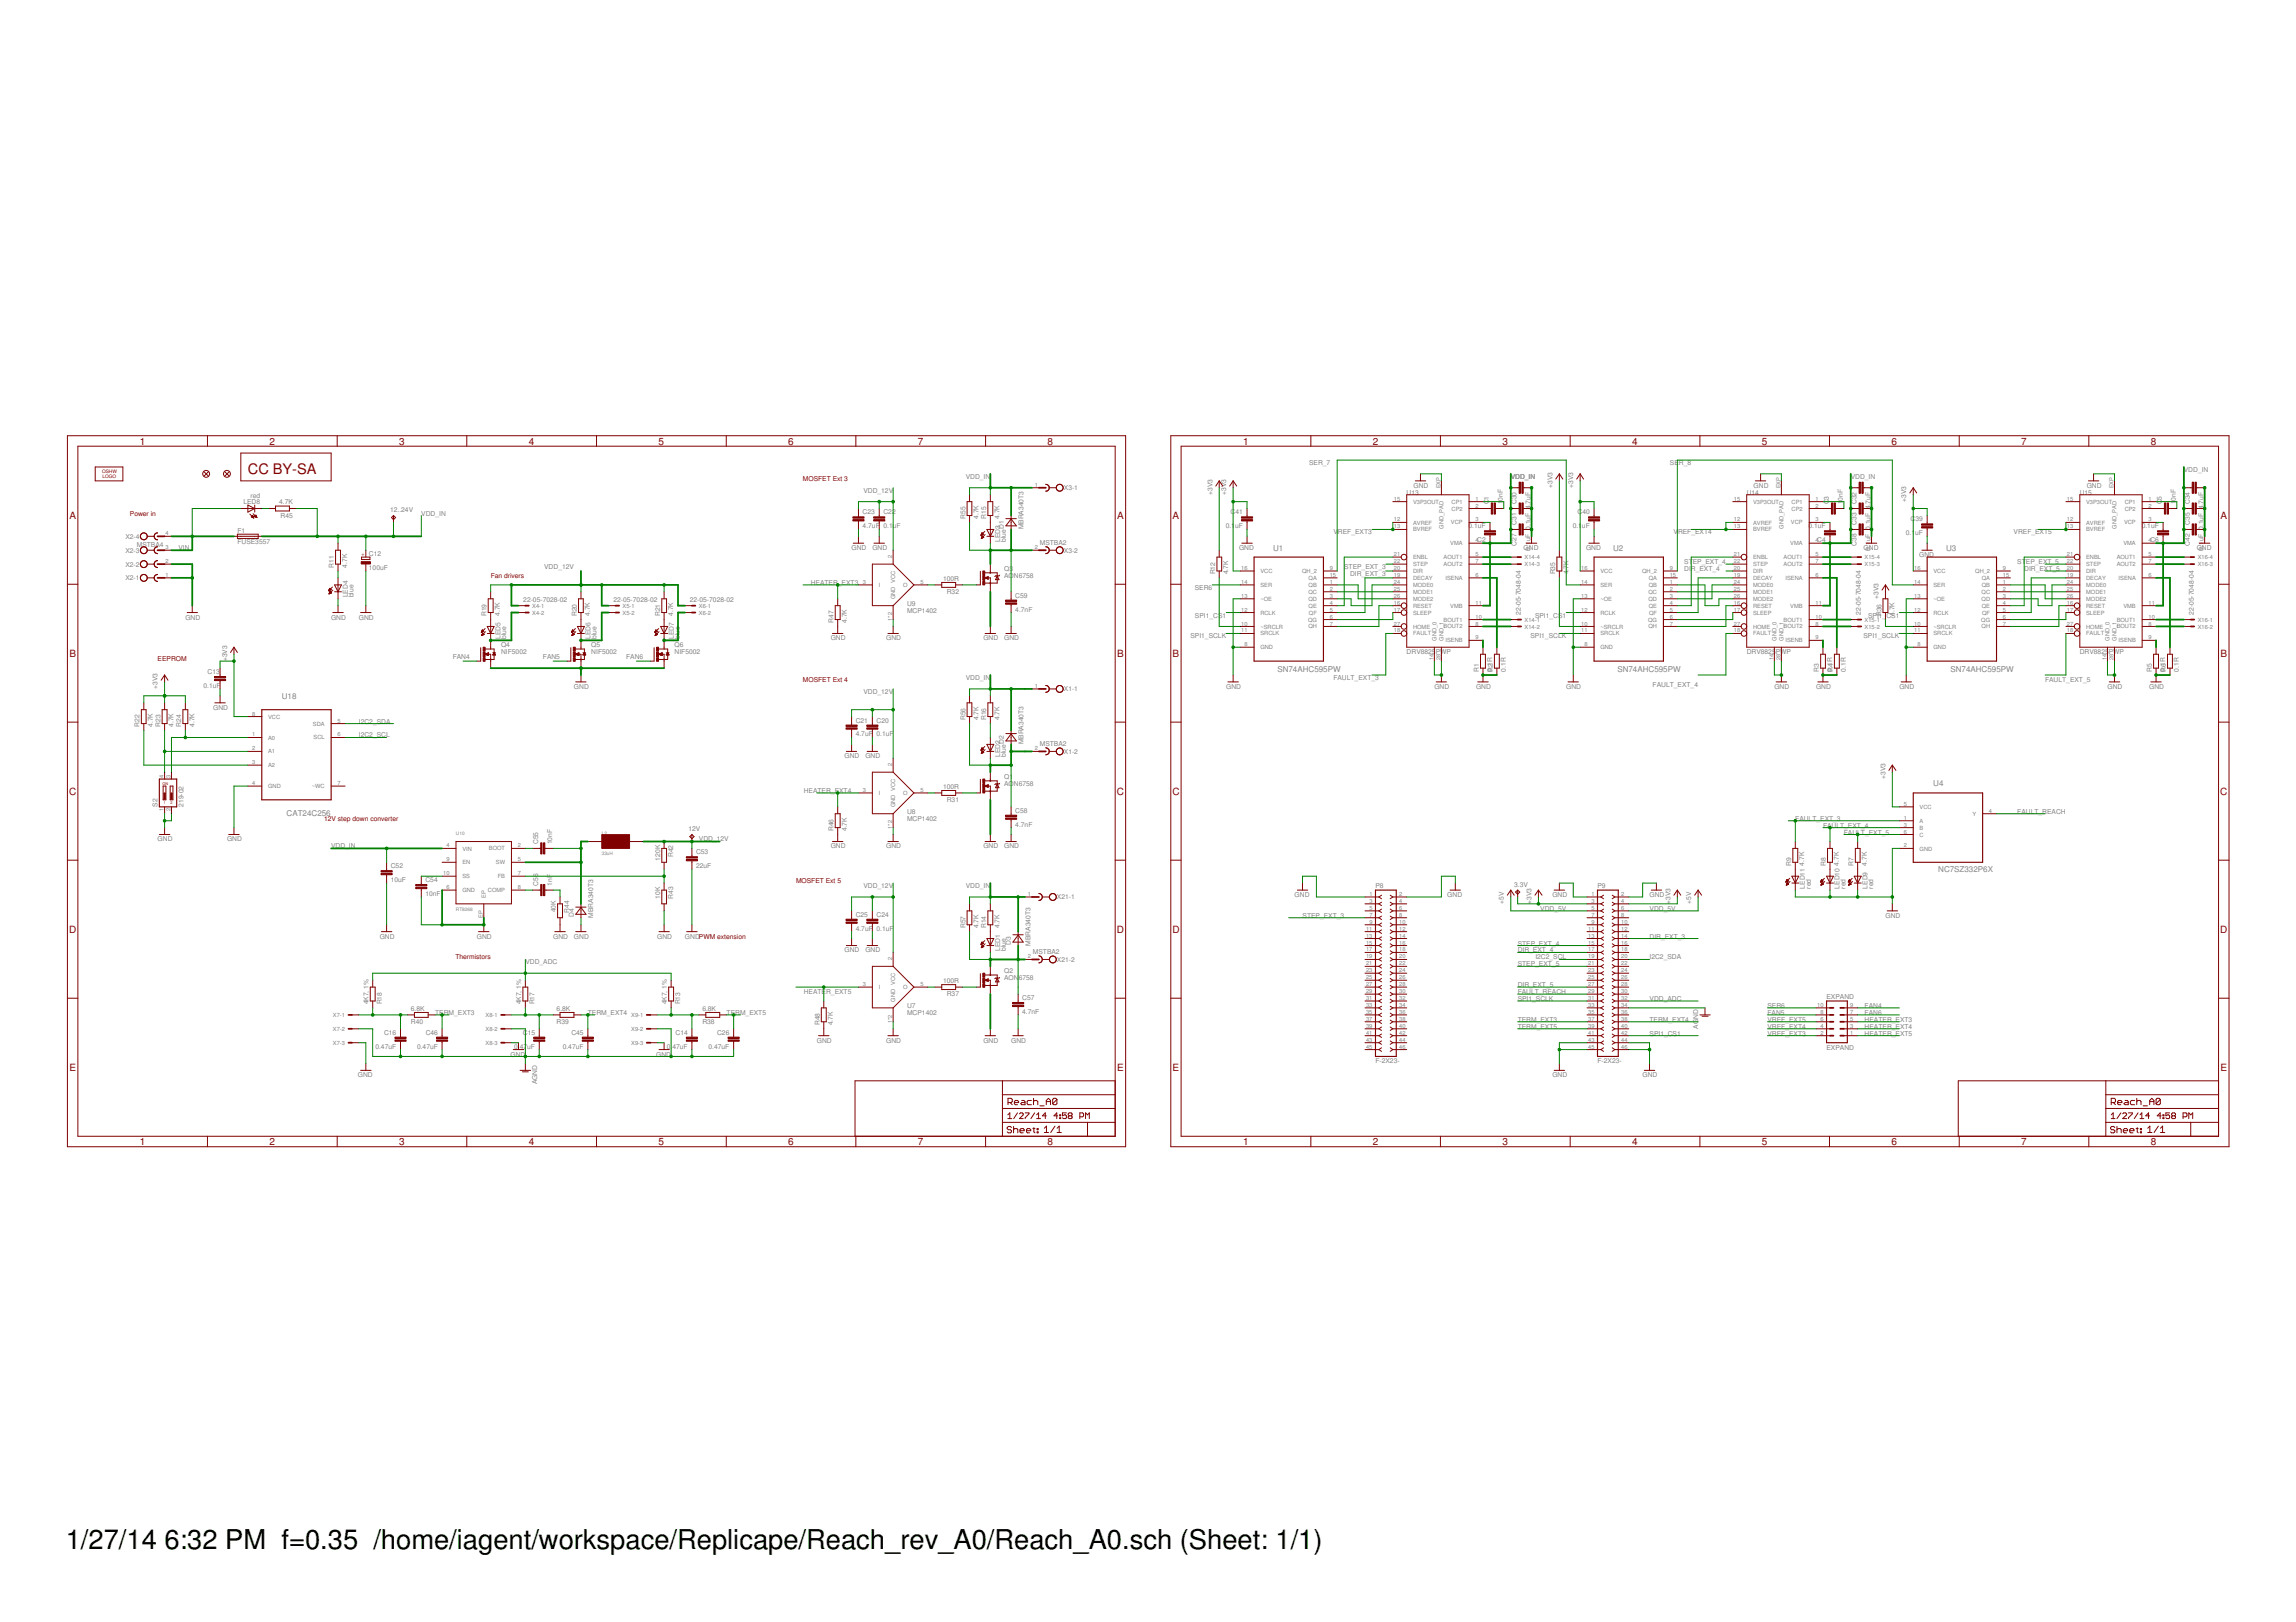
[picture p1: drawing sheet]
<svg xmlns="http://www.w3.org/2000/svg" width="297mm" height="210mm" viewBox="0 0 297 210" stroke-linecap="round" stroke-linejoin="round" font-family="sans-serif">
<defs><g id="words">
<g font-size="3.5">
<text x="8.5" y="200.4">1/27/14</text>
<text x="21.3" y="200.4">6:32 PM f=0.35 /home/iagent/workspace/Replicape/Reach_rev_A0/Reach_A0.sch (Sheet: 1/1)</text>
</g>
<text font-size="1.9" fill="#800000" x="32.1" y="61.3">CC BY-SA</text>
<g font-size="1.3" fill="#800000">
<text x="18.1" y="57.5">1</text>
<text x="34.9" y="57.5">2</text>
<text x="51.6" y="57.5">3</text>
<text x="68.4" y="57.5">4</text>
<text x="85.2" y="57.5">5</text>
<text x="102" y="57.5">6</text>
<text x="118.8" y="57.5">7</text>
<text x="135.5" y="57.5">8</text>
<text x="160.8" y="57.5">1</text>
<text x="177.6" y="57.5">2</text>
<text x="194.4" y="57.5">3</text>
<text x="211.2" y="57.5">4</text>
<text x="227.9" y="57.5">5</text>
<text x="244.7" y="57.5">6</text>
<text x="261.5" y="57.5">7</text>
<text x="278.3" y="57.5">8</text>
<text x="9" y="67.1">A</text>
<text x="144.5" y="67.1">A</text>
<text x="151.7" y="67.1">A</text>
<text x="287.3" y="67.1">A</text>
<text x="9" y="85">B</text>
<text x="144.5" y="85">B</text>
<text x="151.7" y="85">B</text>
<text x="287.3" y="85">B</text>
<text x="8.9" y="102.9">C</text>
<text x="144.5" y="102.9">C</text>
<text x="151.7" y="102.9">C</text>
<text x="287.2" y="102.9">C</text>
<text x="8.9" y="120.7">D</text>
<text x="144.5" y="120.7">D</text>
<text x="151.7" y="120.7">D</text>
<text x="287.2" y="120.7">D</text>
<text x="9" y="138.6">E</text>
<text x="144.5" y="138.6">E</text>
<text x="151.7" y="138.6">E</text>
<text x="287.3" y="138.6">E</text>
<text x="18.1" y="148.2">1</text>
<text x="34.9" y="148.2">2</text>
<text x="51.6" y="148.2">3</text>
<text x="68.4" y="148.2">4</text>
<text x="85.2" y="148.2">5</text>
<text x="102" y="148.2">6</text>
<text x="118.8" y="148.2">7</text>
<text x="135.5" y="148.2">8</text>
<text x="160.8" y="148.2">1</text>
<text x="177.6" y="148.2">2</text>
<text x="194.4" y="148.2">3</text>
<text x="211.2" y="148.2">4</text>
<text x="227.9" y="148.2">5</text>
<text x="244.7" y="148.2">6</text>
<text x="261.5" y="148.2">7</text>
<text x="278.3" y="148.2">8</text>
</g>
<g font-size="1" fill="#808080">
<text x="164.7" y="71.3">U1</text>
<text x="208.7" y="71.3">U2</text>
<text x="251.8" y="71.3">U3</text>
<text x="165.3" y="87">SN74AHC595PW</text>
<text x="209.2" y="87">SN74AHC595PW</text>
<text x="252.3" y="87">SN74AHC595PW</text>
<text x="36.5" y="90.4">U18</text>
<text x="250.1" y="101.7">U4</text>
<text x="37.1" y="105.5">CAT24C256</text>
<text x="250.8" y="112.8">NC7SZ332P6X</text>
</g>
<g font-size=".9" fill="#808080">
<text x="31.5" y="65.2">LED8</text>
<text x="32.4" y="64.4">red</text>
<text x="36.1" y="65.3">4.7K</text>
<text x="111.7" y="63.8">VDD_12V</text>
<text x="124.9" y="62">VDD_IN</text>
<text x="137.6" y="63.4">X3-1</text>
<text x="156.8" y="64" transform="rotate(-90 156.8 64)">+3V3</text>
<text x="158.6" y="64" transform="rotate(-90 158.6 64)">+3V3</text>
<text x="169.4" y="60.2">SER_7</text>
<text x="182" y="64">U13</text>
<text x="182.9" y="63.1">GND</text>
<text x="192.6" y="65.3" transform="rotate(-90 192.6 65.3)">C1</text>
<text x="194.4" y="65.3" transform="rotate(-90 194.4 65.3)">1</text>
<text x="194.4" y="64.8" transform="rotate(-90 194.4 64.8)">0nF</text>
<text x="195.4" y="62">VDD_IN</text>
<text x="196.2" y="65.2" transform="rotate(-90 196.2 65.2)">C30</text>
<text x="200.8" y="63.1" transform="rotate(-90 200.8 63.1)">+3V3</text>
<text x="203.5" y="63.1" transform="rotate(-90 203.5 63.1)">+3V3</text>
<text x="216" y="60.2">SE</text>
<text x="217.2" y="60.2">R_8</text>
<text x="226" y="64">U14</text>
<text x="226.9" y="63.1">GND</text>
<text x="236.6" y="65.3" transform="rotate(-90 236.6 65.3)">C3</text>
<text x="238.4" y="65.3" transform="rotate(-90 238.4 65.3)">1</text>
<text x="238.4" y="64.8" transform="rotate(-90 238.4 64.8)">0nF</text>
<text x="239.4" y="62">VDD_IN</text>
<text x="240.2" y="65.2" transform="rotate(-90 240.2 65.2)">C32</text>
<text x="246.6" y="64.9" transform="rotate(-90 246.6 64.9)">+3V3</text>
<text x="269.1" y="64">U15</text>
<text x="270" y="63.1">GND</text>
<text x="279.7" y="65.3" transform="rotate(-90 279.7 65.3)">C5</text>
<text x="281.5" y="65.3" transform="rotate(-90 281.5 65.3)">1</text>
<text x="281.5" y="64.8" transform="rotate(-90 281.5 64.8)">0nF</text>
<text x="282.5" y="61.1">VDD_IN</text>
<text x="283.3" y="65.2" transform="rotate(-90 283.3 65.2)">C34</text>
<text x="16.2" y="71.5">X2-3</text>
<text x="16.2" y="69.7">X2-4</text>
<text x="17.7" y="70.8">MSTBA4</text>
<text x="23.1" y="71.2">VIN</text>
<text x="30.7" y="70.4">FUSE3557</text>
<text x="30.7" y="68.9">F1</text>
<text x="36.3" y="67">R45</text>
<text x="47.7" y="71.9">C12</text>
<text x="50.5" y="66.3">12..24V</text>
<text x="54.5" y="66.7">VDD_IN</text>
<text x="110.2" y="71.2">GND</text>
<text x="111.6" y="68.4">4.7uF 0.1uF</text>
<text x="111.6" y="66.6">C23</text>
<text x="112.9" y="71.2">GND</text>
<text x="114.3" y="66.6">C22</text>
<text x="124.9" y="67.2" transform="rotate(-90 124.9 67.2)">R55</text>
<text x="126.6" y="67.2" transform="rotate(-90 126.6 67.2)">4.7K</text>
<text x="127.6" y="67.2" transform="rotate(-90 127.6 67.2)">R15</text>
<text x="129.3" y="67.2" transform="rotate(-90 129.3 67.2)">4.7K</text>
<text x="129.4" y="70.1" transform="rotate(-90 129.4 70.1)">LED3</text>
<text x="129.9" y="68.4" transform="rotate(-90 129.9 68.4)">D1</text>
<text x="130.1" y="70.1" transform="rotate(-90 130.1 70.1)">blue</text>
<text x="132.4" y="68.5" transform="rotate(-90 132.4 68.5)">MBRA340T3</text>
<text x="134.5" y="70.5">MSTBA2</text>
<text x="137.6" y="71.5">X3-2</text>
<text x="158.6" y="68.4">0.1</text>
<text x="159.2" y="66.6">C41</text>
<text x="159.8" y="68.4">uF</text>
<text x="160.3" y="71.2">GND</text>
<text x="172.5" y="69.1">V</text>
<text x="173.1" y="69.1">REF_EXT3</text>
<text x="190" y="68.4">0.1uF</text>
<text x="191.1" y="70.2">C2</text>
<text x="196.2" y="70.6" transform="rotate(-90 196.2 70.6)">C27</text>
<text x="196.2" y="67.9" transform="rotate(-90 196.2 67.9)">C31</text>
<text x="197.1" y="71.2">GND</text>
<text x="198" y="71.3" transform="rotate(-90 198 71.3)">0.1uF 0.1uF 4.7uF</text>
<text x="203.5" y="68.4">0.1</text>
<text x="204.1" y="66.6">C40</text>
<text x="204.7" y="68.4">uF</text>
<text x="205.2" y="71.2">GND</text>
<text x="216.5" y="69.1">V</text>
<text x="217.1" y="69.1">REF_EXT4</text>
<text x="234" y="68.4">0.1uF</text>
<text x="235.1" y="70.2">C4</text>
<text x="240.2" y="70.6" transform="rotate(-90 240.2 70.6)">C38</text>
<text x="240.2" y="67.9" transform="rotate(-90 240.2 67.9)">C33</text>
<text x="241.1" y="71.2">GND</text>
<text x="242" y="71.3" transform="rotate(-90 242 71.3)">0.1uF 0.1uF 4.7uF</text>
<text x="246.6" y="69.3">0.1</text>
<text x="247.2" y="67.5">C39</text>
<text x="247.8" y="69.3">uF</text>
<text x="260.5" y="69.1">VREF_EXT5</text>
<text x="277.1" y="68.4">0.1uF</text>
<text x="278.2" y="70.2">C6</text>
<text x="283.3" y="70.6" transform="rotate(-90 283.3 70.6)">C42</text>
<text x="283.3" y="67.9" transform="rotate(-90 283.3 67.9)">C35</text>
<text x="284.2" y="71.2">GND</text>
<text x="285.1" y="71.3" transform="rotate(-90 285.1 71.3)">0.1uF 0.1uF 4.7uF</text>
<text x="16.2" y="73.3">X2-2</text>
<text x="16.2" y="75.1">X2-1</text>
<text x="43.2" y="73.4" transform="rotate(-90 43.2 73.4)">R11</text>
<text x="44.9" y="73.4" transform="rotate(-90 44.9 73.4)">4.7K</text>
<text x="45" y="77.3" transform="rotate(-90 45 77.3)">LED4</text>
<text x="45.8" y="77.3" transform="rotate(-90 45.8 77.3)">blue</text>
<text x="47.7" y="73.7">100uF</text>
<text x="67.7" y="77.9">22-05-7028-02</text>
<text x="70.4" y="73.6">VDD_12V</text>
<text x="79.4" y="77.9">22-05-7028-02</text>
<text x="89.2" y="77.9">22-05-7028-02</text>
<text x="104.9" y="75.7">HEATER_EXT3</text>
<text x="122" y="75.2">100R</text>
<text x="122.5" y="76.9">R32</text>
<text x="129.9" y="74.8">AON6758</text>
<text x="129.9" y="73.9">Q3</text>
<text x="131.4" y="77.3">C59</text>
<text x="154.6" y="76.3">SER6</text>
<text x="157.2" y="74.3" transform="rotate(-90 157.2 74.3)">R12</text>
<text x="158.9" y="74.3" transform="rotate(-90 158.9 74.3)">4.7K</text>
<text x="173.9" y="73.6">STEP_EXT_3</text>
<text x="174.7" y="74.5">DIR_EXT_3</text>
<text x="201.2" y="74.3" transform="rotate(-90 201.2 74.3)">R35</text>
<text x="202.9" y="74.3" transform="rotate(-90 202.9 74.3)">4.7K</text>
<text x="217.9" y="73">ST</text>
<text x="217.9" y="73.9">DIR_EXT_4</text>
<text x="219" y="73">EP_EXT_4</text>
<text x="243" y="77.5" transform="rotate(-90 243 77.5)">+3V3</text>
<text x="248.3" y="72.1">GN</text>
<text x="249.6" y="72.1">D</text>
<text x="261" y="73">ST</text>
<text x="261.9" y="73.9">DIR_EXT_5</text>
<text x="262.1" y="73">EP_EXT_5</text>
<text x="24" y="80.2">GND</text>
<text x="42.8" y="80.2">GND</text>
<text x="46.4" y="80.2">GND</text>
<text x="63" y="79.7" transform="rotate(-90 63 79.7)">R19</text>
<text x="64.6" y="79.7" transform="rotate(-90 64.6 79.7)">4.7K</text>
<text x="64.7" y="82.7" transform="rotate(-90 64.7 82.7)">LED5</text>
<text x="64.8" y="83.8">Q4</text>
<text x="65.5" y="82.7" transform="rotate(-90 65.5 82.7)">blue</text>
<text x="74.6" y="79.7" transform="rotate(-90 74.6 79.7)">R20</text>
<text x="76.3" y="79.7" transform="rotate(-90 76.3 79.7)">4.7K</text>
<text x="76.4" y="82.7" transform="rotate(-90 76.4 82.7)">LED6</text>
<text x="76.5" y="83.8">Q5</text>
<text x="77.2" y="82.7" transform="rotate(-90 77.2 82.7)">blue</text>
<text x="85.4" y="79.7" transform="rotate(-90 85.4 79.7)">R21</text>
<text x="87.1" y="79.7" transform="rotate(-90 87.1 79.7)">4.7K</text>
<text x="87.2" y="82.7" transform="rotate(-90 87.2 82.7)">LED7</text>
<text x="87.3" y="83.8">Q6</text>
<text x="87.9" y="82.7" transform="rotate(-90 87.9 82.7)">blue</text>
<text x="107.5" y="82.9">GND</text>
<text x="107.8" y="80.6" transform="rotate(-90 107.8 80.6)">R47</text>
<text x="109.5" y="80.6" transform="rotate(-90 109.5 80.6)">4.7K</text>
<text x="114.7" y="82.9">GND</text>
<text x="117.3" y="79.3">MCP1402</text>
<text x="117.3" y="78.4">U9</text>
<text x="127.2" y="82.9">GND</text>
<text x="129.9" y="82.9">GND</text>
<text x="131.4" y="79.1">4.7nF</text>
<text x="154" y="82.6">SPI1_SCLK</text>
<text x="154.6" y="79.9">SPI1_CS1</text>
<text x="196.8" y="79.5" transform="rotate(-90 196.8 79.5)">22-05-7048-04</text>
<text x="198" y="82.6">SPI1_SCLK</text>
<text x="198.6" y="79.9">SPI1_CS1</text>
<text x="240.7" y="79.5" transform="rotate(-90 240.7 79.5)">22-05-7048-04</text>
<text x="241.1" y="82.6">SPI1_SCLK</text>
<text x="241.7" y="79.9">SPI1_CS1</text>
<text x="243.4" y="79.7" transform="rotate(-90 243.4 79.7)">R36</text>
<text x="245.1" y="79.7" transform="rotate(-90 245.1 79.7)">4.7K</text>
<text x="283.8" y="79.5" transform="rotate(-90 283.8 79.5)">22-05-7048-04</text>
<text x="20.4" y="89.2" transform="rotate(-90 20.4 89.2)">+3V3</text>
<text x="26.3" y="89">0.1uF</text>
<text x="26.9" y="87.2">C13</text>
<text x="29.4" y="85.6" transform="rotate(-90 29.4 85.6)">+3V3</text>
<text x="58.6" y="85.3">FAN4</text>
<text x="64.8" y="84.7">NIF5002</text>
<text x="70.2" y="85.3">FAN5</text>
<text x="74.3" y="89.2">GND</text>
<text x="76.5" y="84.7">NIF5002</text>
<text x="81" y="85.3">FAN6</text>
<text x="87.3" y="84.7">NIF5002</text>
<text x="111.7" y="89.8">VDD_12V</text>
<text x="124.9" y="88">VDD_IN</text>
<text x="137.6" y="89.5">X1-1</text>
<text x="158.6" y="89.2">GND</text>
<text x="172.5" y="88">FAULT_EXT_3</text>
<text x="182" y="84.7">DRV8825PWP</text>
<text x="185.6" y="89.2">GND</text>
<text x="191" y="89.2">GND</text>
<text x="191.3" y="86.9" transform="rotate(-90 191.3 86.9)">R1</text>
<text x="193" y="86.9" transform="rotate(-90 193 86.9)">0.1R</text>
<text x="193.1" y="86.9" transform="rotate(-90 193.1 86.9)">R2</text>
<text x="194.8" y="86.9" transform="rotate(-90 194.8 86.9)">0.1R</text>
<text x="202.6" y="89.2">GND</text>
<text x="213.8" y="88.9">FAULT_EXT_4</text>
<text x="226" y="84.7">DRV8825PWP</text>
<text x="229.6" y="89.2">GND</text>
<text x="234.9" y="89.2">GND</text>
<text x="235.3" y="86.9" transform="rotate(-90 235.3 86.9)">R3</text>
<text x="237" y="86.9" transform="rotate(-90 237 86.9)">0.1R</text>
<text x="237.1" y="86.9" transform="rotate(-90 237.1 86.9)">R4</text>
<text x="238.8" y="86.9" transform="rotate(-90 238.8 86.9)">0.1R</text>
<text x="245.7" y="89.2">GND</text>
<text x="264.6" y="88.3">FAULT_EXT_5</text>
<text x="269.1" y="84.7">DRV8825PWP</text>
<text x="272.7" y="89.2">GND</text>
<text x="278" y="89.2">GND</text>
<text x="278.4" y="86.9" transform="rotate(-90 278.4 86.9)">R5</text>
<text x="280.1" y="86.9" transform="rotate(-90 280.1 86.9)">0.1R</text>
<text x="280.2" y="86.9" transform="rotate(-90 280.2 86.9)">R6</text>
<text x="281.9" y="86.9" transform="rotate(-90 281.9 86.9)">0.1R</text>
<text x="18.1" y="94.1" transform="rotate(-90 18.1 94.1)">R22</text>
<text x="19.8" y="94.1" transform="rotate(-90 19.8 94.1)">4.7K</text>
<text x="20.8" y="94.1" transform="rotate(-90 20.8 94.1)">R23</text>
<text x="22.5" y="94.1" transform="rotate(-90 22.5 94.1)">4.7K</text>
<text x="23.5" y="94.1" transform="rotate(-90 23.5 94.1)">R24</text>
<text x="25.1" y="94.1" transform="rotate(-90 25.1 94.1)">4.7K</text>
<text x="27.6" y="91.8">GND</text>
<text x="46.4" y="95.4">I2C2_SCL</text>
<text x="46.4" y="93.6">I2C2_SDA</text>
<text x="110.7" y="95.3">4.7uF 0.1uF</text>
<text x="110.7" y="93.5">C21</text>
<text x="113.4" y="93.5">C20</text>
<text x="124.9" y="93.2" transform="rotate(-90 124.9 93.2)">R56</text>
<text x="126.6" y="93.2" transform="rotate(-90 126.6 93.2)">4.7K</text>
<text x="127.6" y="93.2" transform="rotate(-90 127.6 93.2)">R16</text>
<text x="129.3" y="93.2" transform="rotate(-90 129.3 93.2)">4.7K</text>
<text x="109.3" y="98.1">GND</text>
<text x="112" y="98.1">GND</text>
<text x="129.4" y="97.9" transform="rotate(-90 129.4 97.9)">LED2</text>
<text x="129.9" y="96.3" transform="rotate(-90 129.9 96.3)">D2</text>
<text x="129.9" y="101.7">AON6758</text>
<text x="129.9" y="100.8">Q1</text>
<text x="130.1" y="97.9" transform="rotate(-90 130.1 97.9)">blue</text>
<text x="132.4" y="96.3" transform="rotate(-90 132.4 96.3)">MBRA340T3</text>
<text x="134.5" y="96.5">MSTBA2</text>
<text x="137.6" y="97.5">X1-2</text>
<text x="243.9" y="100.8" transform="rotate(-90 243.9 100.8)">+3V3</text>
<text x="20.4" y="104.4" transform="rotate(-90 20.4 104.4)">S2</text>
<text x="23.8" y="104.4" transform="rotate(-90 23.8 104.4)">219-02</text>
<text x="89.1" y="107.6">12V</text>
<text x="104" y="102.6">HEATER_EXT4</text>
<text x="107.8" y="107.6" transform="rotate(-90 107.8 107.6)">R46</text>
<text x="109.5" y="107.6" transform="rotate(-90 109.5 107.6)">4.7K</text>
<text x="117.3" y="106.2">MCP1402</text>
<text x="117.3" y="105.3">U8</text>
<text x="122" y="102.1">100R</text>
<text x="122.5" y="103.8">R31</text>
<text x="131.4" y="107">4.7nF</text>
<text x="131.4" y="105.2">C58</text>
<text x="232.3" y="106.2">FAULT_EXT_3</text>
<text x="235.8" y="107.1">FAULT_EXT_4</text>
<text x="261" y="105.3">FAULT_REACH</text>
<text x="20.4" y="108.9">GND</text>
<text x="29.4" y="108.9">GND</text>
<text x="42.8" y="109.8">VDD_IN</text>
<text x="50.6" y="112.4">C52</text>
<text x="69.6" y="109.3" transform="rotate(-90 69.6 109.3)">C55</text>
<text x="71.4" y="109.3" transform="rotate(-90 71.4 109.3)">10nF</text>
<text x="85.4" y="111.4" transform="rotate(-90 85.4 111.4)">120K</text>
<text x="87.1" y="110.9" transform="rotate(-90 87.1 110.9)">R42</text>
<text x="90.1" y="112.4">22uF</text>
<text x="90.1" y="110.6">C53</text>
<text x="90.4" y="108.9">VDD_12V</text>
<text x="107.5" y="109.8">GND</text>
<text x="114.7" y="109.8">GND</text>
<text x="127.2" y="109.8">GND</text>
<text x="129.9" y="109.8">GND</text>
<text x="231.7" y="112" transform="rotate(-90 231.7 112)">R9</text>
<text x="233.4" y="112" transform="rotate(-90 233.4 112)">4.7K</text>
<text x="236.2" y="112" transform="rotate(-90 236.2 112)">R8</text>
<text x="237.9" y="112" transform="rotate(-90 237.9 112)">4.7K</text>
<text x="238.5" y="108">FAULT_EXT_5</text>
<text x="239.8" y="112" transform="rotate(-90 239.8 112)">R7</text>
<text x="241.5" y="112" transform="rotate(-90 241.5 112)">4.7K</text>
<text x="50.6" y="114.1">10uF</text>
<text x="55" y="115.9">10nF</text>
<text x="55" y="114.1">C54</text>
<text x="69.6" y="114.6" transform="rotate(-90 69.6 114.6)">C56</text>
<text x="71.4" y="114.6" transform="rotate(-90 71.4 114.6)">1nF</text>
<text x="71.9" y="118.1" transform="rotate(-90 71.9 118.1)">40K</text>
<text x="73.6" y="118.1" transform="rotate(-90 73.6 118.1)">R44</text>
<text x="74.2" y="118.7" transform="rotate(-90 74.2 118.7)">D4</text>
<text x="76.7" y="118.8" transform="rotate(-90 76.7 118.8)">MBRA340T3</text>
<text x="85.4" y="116.3" transform="rotate(-90 85.4 116.3)">10K</text>
<text x="87.1" y="116.3" transform="rotate(-90 87.1 116.3)">R43</text>
<text x="110.7" y="118.6">C25</text>
<text x="111.7" y="114.9">VDD_12V</text>
<text x="113.4" y="118.6">C24</text>
<text x="124.9" y="114.9">VDD_IN</text>
<text x="136.7" y="116.4">X21-1</text>
<text x="167.5" y="116.1">GND</text>
<text x="168.5" y="118.8">STEP_EXT_3</text>
<text x="177.9" y="114.9">P8</text>
<text x="187.2" y="116.1">GND</text>
<text x="194.6" y="117" transform="rotate(-90 194.6 117)">+5V</text>
<text x="195.9" y="114.7">3.3V</text>
<text x="198.1" y="117" transform="rotate(-90 198.1 117)">+3V3</text>
<text x="199.3" y="117.9">VDD_5V</text>
<text x="200.8" y="116.1">GND</text>
<text x="206.7" y="114.9">P9</text>
<text x="213.4" y="116.1">GND</text>
<text x="213.4" y="117.9">VDD_5V</text>
<text x="216.1" y="117" transform="rotate(-90 216.1 117)">+3V3</text>
<text x="218.8" y="117" transform="rotate(-90 218.8 117)">+5V</text>
<text x="233.5" y="115" transform="rotate(-90 233.5 115)">LED11</text>
<text x="234.3" y="115" transform="rotate(-90 234.3 115)">red</text>
<text x="238" y="115" transform="rotate(-90 238 115)">LED10</text>
<text x="238.8" y="115" transform="rotate(-90 238.8 115)">red</text>
<text x="241.6" y="115" transform="rotate(-90 241.6 115)">LED9</text>
<text x="242.4" y="115" transform="rotate(-90 242.4 115)">red</text>
<text x="243.9" y="118.8">GND</text>
<text x="49.1" y="121.5">GND</text>
<text x="61.7" y="121.5">GND</text>
<text x="68" y="124.8">VDD_ADC</text>
<text x="71.6" y="121.5">GND</text>
<text x="74.3" y="121.5">GND</text>
<text x="85" y="121.5">GND</text>
<text x="88.6" y="121.5">GNDPWM extension</text>
<text x="109.3" y="123.3">GND</text>
<text x="110.7" y="120.4">4.7uF 0.1uF</text>
<text x="112" y="123.3">GND</text>
<text x="124.9" y="120.1" transform="rotate(-90 124.9 120.1)">R57</text>
<text x="126.6" y="120.1" transform="rotate(-90 126.6 120.1)">4.7K</text>
<text x="127.6" y="120.1" transform="rotate(-90 127.6 120.1)">R14</text>
<text x="129.3" y="120.1" transform="rotate(-90 129.3 120.1)">4.7K</text>
<text x="129.4" y="123.1" transform="rotate(-90 129.4 123.1)">LED1</text>
<text x="129.9" y="126">Q2</text>
<text x="130.1" y="123.1" transform="rotate(-90 130.1 123.1)">blue</text>
<text x="130.8" y="122.3" transform="rotate(-90 130.8 122.3)">D3</text>
<text x="133.3" y="122.4" transform="rotate(-90 133.3 122.4)">MBRA340T3</text>
<text x="133.6" y="123.4">MSTBA2</text>
<text x="136.7" y="124.5">X21-2</text>
<text x="196.3" y="122.4">STEP_EXT_4</text>
<text x="196.3" y="123.3">DIR_EXT_4</text>
<text x="196.3" y="125.1">STEP_EXT_5</text>
<text x="198.6" y="124.2">I2C2_SCL</text>
<text x="213.4" y="124.2">I2C2_SDA</text>
<text x="213.4" y="121.5">DIR_EXT_3</text>
<text x="47.7" y="130" transform="rotate(-90 47.7 130)">4K7, 1%</text>
<text x="49.4" y="130" transform="rotate(-90 49.4 130)">R18</text>
<text x="53.2" y="130.8">6.8K</text>
<text x="56.3" y="131.3">TERM_EXT3</text>
<text x="67.4" y="130" transform="rotate(-90 67.4 130)">4K7, 1%</text>
<text x="69.1" y="130" transform="rotate(-90 69.1 130)">R17</text>
<text x="72" y="130.8">6.8K</text>
<text x="76.1" y="131.3">TERM_EXT4</text>
<text x="86.3" y="130" transform="rotate(-90 86.3 130)">4K7, 1%</text>
<text x="88" y="130" transform="rotate(-90 88 130)">R13</text>
<text x="90.9" y="130.8">6.8K</text>
<text x="94" y="131.3">TERM_EXT5</text>
<text x="104" y="128.6">HEATER_EXT5</text>
<text x="117.3" y="131.3">MCP1402</text>
<text x="117.3" y="130.4">U7</text>
<text x="122" y="127.2">100R</text>
<text x="122.5" y="128.9">R37</text>
<text x="129.9" y="126.8">AON</text>
<text x="131.8" y="126.8">6758</text>
<text x="132.2" y="131.2">4.7nF</text>
<text x="132.2" y="129.4">C57</text>
<text x="196.3" y="129.5">SPI1_SCLK</text>
<text x="196.3" y="127.7">DIR_EXT_5</text>
<text x="196.3" y="128.6">FAULT_REACH</text>
<text x="213.4" y="129.5">VDD_ADC</text>
<text x="228.7" y="131.3">FAN5</text>
<text x="228.7" y="130.4">SER6</text>
<text x="236.3" y="129.3">EXPAND</text>
<text x="241.2" y="130.4">FAN4</text>
<text x="241.2" y="131.3">FAN6</text>
<text x="48.6" y="135.7">0.47uF</text>
<text x="49.7" y="133.9">C16</text>
<text x="53.2" y="132.5">R40</text>
<text x="54" y="135.7">0.47uF</text>
<text x="55.1" y="133.9">C46</text>
<text x="66" y="136.7">GND</text>
<text x="66.5" y="135.7">0.47</text>
<text x="67.6" y="133.9">C15</text>
<text x="68.2" y="135.7">uF</text>
<text x="72" y="132.5">R39</text>
<text x="72.8" y="135.7">0.47uF</text>
<text x="73.9" y="133.9">C45</text>
<text x="84.9" y="136.7">GND</text>
<text x="86.3" y="135.7">0.</text>
<text x="87" y="135.7">47uF</text>
<text x="87.4" y="133.9">C14</text>
<text x="90.9" y="132.5">R38</text>
<text x="91.7" y="135.7">0.47uF</text>
<text x="92.8" y="133.9">C26</text>
<text x="105.7" y="134.9">GND</text>
<text x="106" y="132.7" transform="rotate(-90 106 132.7)">R48</text>
<text x="107.7" y="132.7" transform="rotate(-90 107.7 132.7)">4.7K</text>
<text x="114.7" y="134.9">GND</text>
<text x="127.2" y="134.9">GND</text>
<text x="130.8" y="134.9">GND</text>
<text x="177.9" y="137.6">F-2X23-</text>
<text x="196.3" y="132.2">TERM_EXT3</text>
<text x="196.3" y="133.1">TERM_EXT5</text>
<text x="206.7" y="137.6">F-2X23-</text>
<text x="213.4" y="134">SPI1_CS1</text>
<text x="213.4" y="132.2">TERM_EXT4</text>
<text x="219.7" y="133.1" transform="rotate(-90 219.7 133.1)">AGND</text>
<text x="228.7" y="134">VREF_EXT3</text>
<text x="228.7" y="133.1">VREF_EXT4</text>
<text x="228.7" y="132.2">VREF_EXT5</text>
<text x="236.3" y="135.8">EXPAND</text>
<text x="241.2" y="132.2">HEATER_EXT3</text>
<text x="241.2" y="133.1">HEATER_EXT4</text>
<text x="241.2" y="134">HEATER_EXT5</text>
<text x="46.3" y="139.4">GND</text>
<text x="69.5" y="140.3" transform="rotate(-90 69.5 140.3)">AGND</text>
<text x="200.8" y="139.4">GND</text>
<text x="212.5" y="139.4">GND</text>
</g>
<g font-size=".9" fill="#800000">
<text x="103.9" y="62.2">MOSFET Ext 3</text>
<text x="16.8" y="66.7">Power in</text>
<text x="63.5" y="74.8">Fan drivers</text>
<text x="20.4" y="85.6">EEPROM</text>
<text x="103.9" y="88.3">MOSFET Ext 4</text>
<text x="41.9" y="106.2">12V step down converter</text>
<text x="103" y="114.3">MOSFET Ext 5</text>
<text x="58.9" y="124.2">Thermistors</text>
</g>
<g font-size=".7" fill="#808080">
<text x="133.9" y="63">1</text>
<text x="180.3" y="64.8">15</text>
<text x="182.8" y="65.2">V3P3OUT</text>
<text x="186.3" y="63.2" transform="rotate(-90 186.3 63.2)">EXP</text>
<text x="187.8" y="65.2">CP1</text>
<text x="190.9" y="64.8">1</text>
<text x="190.9" y="65.7">2</text>
<text x="224.3" y="64.8">15</text>
<text x="226.8" y="65.2">V3P3OUT</text>
<text x="230.3" y="63.2" transform="rotate(-90 230.3 63.2)">EXP</text>
<text x="231.8" y="65.2">CP1</text>
<text x="234.9" y="64.8">1</text>
<text x="234.9" y="65.7">2</text>
<text x="267.4" y="64.8">15</text>
<text x="269.9" y="65.2">V3P3OUT</text>
<text x="273.4" y="63.2" transform="rotate(-90 273.4 63.2)">EXP</text>
<text x="274.9" y="65.2">CP1</text>
<text x="278" y="64.8">1</text>
<text x="278" y="65.7">2</text>
<text x="21.4" y="71.1">3</text>
<text x="21.4" y="69.3">4</text>
<text x="133.9" y="71.1">2</text>
<text x="180.3" y="67.5">12</text>
<text x="180.3" y="68.4">13</text>
<text x="180.3" y="72">21</text>
<text x="182.8" y="67.9">AVREF</text>
<text x="182.8" y="68.8">BVREF</text>
<text x="186.7" y="68.4" transform="rotate(-90 186.7 68.4)">GND_PAD</text>
<text x="187.6" y="70.6">VMA</text>
<text x="187.7" y="67.9">VCP</text>
<text x="187.8" y="66.1">CP2</text>
<text x="190.9" y="67.5">3</text>
<text x="190.9" y="70.2">4</text>
<text x="190.9" y="72">5</text>
<text x="224.3" y="67.5">12</text>
<text x="224.3" y="68.4">13</text>
<text x="224.3" y="72">21</text>
<text x="226.8" y="67.9">AVREF</text>
<text x="226.8" y="68.8">BVREF</text>
<text x="230.7" y="68.4" transform="rotate(-90 230.7 68.4)">GND_PAD</text>
<text x="231.6" y="70.6">VMA</text>
<text x="231.7" y="67.9">VCP</text>
<text x="231.8" y="66.1">CP2</text>
<text x="234.9" y="67.5">3</text>
<text x="234.9" y="70.2">4</text>
<text x="234.9" y="72">5</text>
<text x="267.4" y="67.5">12</text>
<text x="267.4" y="68.4">13</text>
<text x="267.4" y="72">21</text>
<text x="269.9" y="67.9">AVREF</text>
<text x="269.9" y="68.8">BVREF</text>
<text x="273.8" y="68.4" transform="rotate(-90 273.8 68.4)">GND_PAD</text>
<text x="274.7" y="70.6">VMA</text>
<text x="274.8" y="67.9">VCP</text>
<text x="274.9" y="66.1">CP2</text>
<text x="278" y="67.5">3</text>
<text x="278" y="70.2">4</text>
<text x="278" y="72">5</text>
<text x="21.4" y="72.9">2</text>
<text x="21.4" y="74.7">1</text>
<text x="111.6" y="75.6">3</text>
<text x="113.7" y="76">I</text>
<text x="115.4" y="72.2" transform="rotate(-90 115.4 72.2)">2</text>
<text x="115.8" y="75.4" transform="rotate(-90 115.8 75.4)">VCC</text>
<text x="115.8" y="77.6" transform="rotate(-90 115.8 77.6)">GND</text>
<text x="116.8" y="75.9">O</text>
<text x="119.1" y="75.6">5</text>
<text x="160.6" y="73.8">16</text>
<text x="160.6" y="75.6">14</text>
<text x="160.6" y="77.4">13</text>
<text x="163.1" y="74.2">VCC</text>
<text x="163.1" y="76">SER</text>
<text x="163.1" y="77.8">~OE</text>
<text x="168.5" y="74.2">QH_2</text>
<text x="169.3" y="76.8">QC</text>
<text x="169.3" y="77.7">QD</text>
<text x="169.3" y="75">QA</text>
<text x="169.3" y="75.9">QB</text>
<text x="172" y="73.8">9</text>
<text x="172" y="74.7">15</text>
<text x="172" y="75.6">1</text>
<text x="172" y="76.5">2</text>
<text x="172" y="77.4">3</text>
<text x="180.3" y="72.9">22</text>
<text x="180.3" y="73.8">20</text>
<text x="180.3" y="74.7">19</text>
<text x="180.3" y="75.6">24</text>
<text x="180.3" y="76.5">25</text>
<text x="180.3" y="77.4">26</text>
<text x="182.8" y="72.4">ENBL</text>
<text x="182.8" y="73.3">STEP</text>
<text x="182.8" y="74.2">DIR</text>
<text x="182.8" y="75.1">DECAY</text>
<text x="182.8" y="76">MODE0</text>
<text x="182.8" y="76.9">MODE1</text>
<text x="182.8" y="77.8">MODE2</text>
<text x="186.8" y="72.4">AOUT1</text>
<text x="186.8" y="73.3">AOUT2</text>
<text x="187" y="75">ISENA</text>
<text x="190.9" y="72.9">7</text>
<text x="190.9" y="74.7">6</text>
<text x="197.2" y="73.3">X14-3</text>
<text x="197.2" y="72.4">X14-4</text>
<text x="204.6" y="73.8">16</text>
<text x="204.6" y="75.6">14</text>
<text x="204.6" y="77.4">13</text>
<text x="207" y="74.2">VCC</text>
<text x="207" y="76">SER</text>
<text x="207" y="77.8">~OE</text>
<text x="212.4" y="74.2">QH_2</text>
<text x="213.3" y="76.8">QC</text>
<text x="213.3" y="77.7">QD</text>
<text x="213.3" y="75">QA</text>
<text x="213.3" y="75.9">QB</text>
<text x="216" y="73.8">9</text>
<text x="216" y="74.7">15</text>
<text x="216" y="75.6">1</text>
<text x="216" y="76.5">2</text>
<text x="216" y="77.4">3</text>
<text x="224.3" y="72.9">22</text>
<text x="224.3" y="73.8">20</text>
<text x="224.3" y="74.7">19</text>
<text x="224.3" y="75.6">24</text>
<text x="224.3" y="76.5">25</text>
<text x="224.3" y="77.4">26</text>
<text x="226.8" y="72.4">ENBL</text>
<text x="226.8" y="73.3">STEP</text>
<text x="226.8" y="74.2">DIR</text>
<text x="226.8" y="75.1">DECAY</text>
<text x="226.8" y="76">MODE0</text>
<text x="226.8" y="76.9">MODE1</text>
<text x="226.8" y="77.8">MODE2</text>
<text x="230.7" y="72.4">AOUT1</text>
<text x="230.7" y="73.3">AOUT2</text>
<text x="231" y="75">ISENA</text>
<text x="234.9" y="72.9">7</text>
<text x="234.9" y="74.7">6</text>
<text x="241.2" y="73.3">X15-3</text>
<text x="241.2" y="72.4">X15-4</text>
<text x="247.7" y="73.8">16</text>
<text x="247.7" y="75.6">14</text>
<text x="247.7" y="77.4">13</text>
<text x="250.1" y="74.2">VCC</text>
<text x="250.1" y="76">SER</text>
<text x="250.1" y="77.8">~OE</text>
<text x="255.5" y="74.2">QH_2</text>
<text x="256.4" y="76.8">QC</text>
<text x="256.4" y="77.7">QD</text>
<text x="256.4" y="75">QA</text>
<text x="256.4" y="75.9">QB</text>
<text x="259.1" y="73.8">9</text>
<text x="259.1" y="74.7">15</text>
<text x="259.1" y="75.6">1</text>
<text x="259.1" y="76.5">2</text>
<text x="259.1" y="77.4">3</text>
<text x="267.4" y="72.9">22</text>
<text x="267.4" y="73.8">20</text>
<text x="267.4" y="74.7">19</text>
<text x="267.4" y="75.6">24</text>
<text x="267.4" y="76.5">25</text>
<text x="267.4" y="77.4">26</text>
<text x="269.9" y="72.4">ENBL</text>
<text x="269.9" y="73.3">STEP</text>
<text x="269.9" y="74.2">DIR</text>
<text x="269.9" y="75.1">DECAY</text>
<text x="269.9" y="76">MODE0</text>
<text x="269.9" y="76.9">MODE1</text>
<text x="269.9" y="77.8">MODE2</text>
<text x="273.8" y="72.4">AOUT1</text>
<text x="273.8" y="73.3">AOUT2</text>
<text x="274.1" y="75">ISENA</text>
<text x="278" y="72.9">7</text>
<text x="278" y="74.7">6</text>
<text x="284.3" y="73.3">X16-3</text>
<text x="284.3" y="72.4">X16-4</text>
<text x="68.9" y="78.6">X4-1</text>
<text x="68.9" y="79.5">X4-2</text>
<text x="80.5" y="78.6">X5-1</text>
<text x="80.5" y="79.5">X5-2</text>
<text x="90.4" y="78.6">X6-1</text>
<text x="90.4" y="79.5">X6-2</text>
<text x="115.4" y="80.3" transform="rotate(-90 115.4 80.3)">1*2</text>
<text x="160.6" y="79.2">12</text>
<text x="160.6" y="80.9">10</text>
<text x="160.6" y="81.8">11</text>
<text x="161" y="83.6">8</text>
<text x="163.1" y="79.5">RCLK</text>
<text x="163.1" y="81.3">~SRCLR</text>
<text x="163.1" y="82.2">SRCLK</text>
<text x="169.2" y="80.4">QG</text>
<text x="169.3" y="81.3">QH</text>
<text x="169.3" y="78.6">QE</text>
<text x="169.3" y="79.5">QF</text>
<text x="172" y="78.3">4</text>
<text x="172" y="79.2">5</text>
<text x="172" y="80">6</text>
<text x="172" y="80.9">7</text>
<text x="180.3" y="78.3">16</text>
<text x="180.3" y="79.2">17</text>
<text x="180.3" y="80.9">27</text>
<text x="180.3" y="81.8">18</text>
<text x="182.8" y="78.6">RESET</text>
<text x="182.8" y="79.5">SLEEP</text>
<text x="182.8" y="81.3">HOME</text>
<text x="182.8" y="82.2">FAULT</text>
<text x="185.8" y="82.9" transform="rotate(-90 185.8 82.9)">GND_0</text>
<text x="186.7" y="82.9" transform="rotate(-90 186.7 82.9)">GND_1</text>
<text x="186.8" y="80.4">BOUT1</text>
<text x="186.8" y="81.3">BOUT2</text>
<text x="187" y="83.1">ISENB</text>
<text x="187.6" y="78.6">VMB</text>
<text x="190.9" y="78.3">11</text>
<text x="190.9" y="80">10</text>
<text x="190.9" y="80.9">8</text>
<text x="190.9" y="82.7">9</text>
<text x="197.2" y="80.4">X14-1</text>
<text x="197.2" y="81.3">X14-2</text>
<text x="204.6" y="79.2">12</text>
<text x="204.6" y="80.9">10</text>
<text x="204.6" y="81.8">11</text>
<text x="205" y="83.6">8</text>
<text x="207" y="79.5">RCLK</text>
<text x="207" y="81.3">~SRCLR</text>
<text x="207" y="82.2">SRCLK</text>
<text x="213.2" y="80.4">QG</text>
<text x="213.3" y="81.3">QH</text>
<text x="213.3" y="78.6">QE</text>
<text x="213.3" y="79.5">QF</text>
<text x="216" y="78.3">4</text>
<text x="216" y="79.2">5</text>
<text x="216" y="80">6</text>
<text x="216" y="80.9">7</text>
<text x="224.3" y="78.3">16</text>
<text x="224.3" y="79.2">17</text>
<text x="224.3" y="80.9">27</text>
<text x="224.3" y="81.8">18</text>
<text x="226.8" y="78.6">RESET</text>
<text x="226.8" y="79.5">SLEEP</text>
<text x="226.8" y="81.3">HOME</text>
<text x="226.8" y="82.2">FAULT</text>
<text x="229.8" y="82.9" transform="rotate(-90 229.8 82.9)">GND_0</text>
<text x="230.7" y="82.9" transform="rotate(-90 230.7 82.9)">GND_1</text>
<text x="230.7" y="80.4">BOUT1</text>
<text x="230.7" y="81.3">BOUT2</text>
<text x="231" y="83.1">ISENB</text>
<text x="231.6" y="78.6">VMB</text>
<text x="234.9" y="78.3">11</text>
<text x="234.9" y="80">10</text>
<text x="234.9" y="80.9">8</text>
<text x="234.9" y="82.7">9</text>
<text x="241.2" y="80.4">X15-1</text>
<text x="241.2" y="81.3">X15-2</text>
<text x="247.7" y="79.2">12</text>
<text x="247.7" y="80.9">10</text>
<text x="247.7" y="81.8">11</text>
<text x="248.1" y="83.6">8</text>
<text x="250.1" y="79.5">RCLK</text>
<text x="250.1" y="81.3">~SRCLR</text>
<text x="250.1" y="82.2">SRCLK</text>
<text x="256.3" y="80.4">QG</text>
<text x="256.4" y="81.3">QH</text>
<text x="256.4" y="78.6">QE</text>
<text x="256.4" y="79.5">QF</text>
<text x="259.1" y="78.3">4</text>
<text x="259.1" y="79.2">5</text>
<text x="259.1" y="80">6</text>
<text x="259.1" y="80.9">7</text>
<text x="267.4" y="78.3">16</text>
<text x="267.4" y="79.2">17</text>
<text x="267.4" y="80.9">27</text>
<text x="267.4" y="81.8">18</text>
<text x="269.9" y="78.6">RESET</text>
<text x="269.9" y="79.5">SLEEP</text>
<text x="269.9" y="81.3">HOME</text>
<text x="269.9" y="82.2">FAULT</text>
<text x="272.9" y="82.9" transform="rotate(-90 272.9 82.9)">GND_0</text>
<text x="273.8" y="82.9" transform="rotate(-90 273.8 82.9)">GND_1</text>
<text x="273.8" y="80.4">BOUT1</text>
<text x="273.8" y="81.3">BOUT2</text>
<text x="274.1" y="83.1">ISENB</text>
<text x="274.7" y="78.6">VMB</text>
<text x="278" y="78.3">11</text>
<text x="278" y="80">10</text>
<text x="278" y="80.9">8</text>
<text x="278" y="82.7">9</text>
<text x="284.3" y="80.4">X16-1</text>
<text x="284.3" y="81.3">X16-2</text>
<text x="133.9" y="89">1</text>
<text x="163.1" y="84">GND</text>
<text x="185.4" y="85.4" transform="rotate(-90 185.4 85.4)">14</text>
<text x="186.3" y="85.4" transform="rotate(-90 186.3 85.4)">28</text>
<text x="207" y="84">GND</text>
<text x="229.4" y="85.4" transform="rotate(-90 229.4 85.4)">14</text>
<text x="230.3" y="85.4" transform="rotate(-90 230.3 85.4)">28</text>
<text x="250.1" y="84">GND</text>
<text x="272.5" y="85.4" transform="rotate(-90 272.5 85.4)">14</text>
<text x="273.4" y="85.4" transform="rotate(-90 273.4 85.4)">28</text>
<text x="32.6" y="92.6">8</text>
<text x="32.6" y="95.3">1</text>
<text x="34.7" y="93">VCC</text>
<text x="34.7" y="95.7">A0</text>
<text x="40.5" y="93.9">SDA</text>
<text x="40.6" y="95.7">SCL</text>
<text x="43.7" y="95.3">6</text>
<text x="43.7" y="93.5">5</text>
<text x="21.2" y="100.7" transform="rotate(-90 21.2 100.7)">4</text>
<text x="22.1" y="100.7" transform="rotate(-90 22.1 100.7)">3</text>
<text x="32.6" y="97.1">2</text>
<text x="32.6" y="98.9">3</text>
<text x="32.6" y="101.6">4</text>
<text x="34.7" y="97.5">A1</text>
<text x="34.7" y="99.3">A2</text>
<text x="34.7" y="102">GND</text>
<text x="40.3" y="102">~WC</text>
<text x="43.7" y="101.6">7</text>
<text x="115.4" y="99.1" transform="rotate(-90 115.4 99.1)">2</text>
<text x="133.9" y="97.1">2</text>
<text x="21.2" y="104.9" transform="rotate(-90 21.2 104.9)">1</text>
<text x="22.1" y="104.9" transform="rotate(-90 22.1 104.9)">2</text>
<text x="111.6" y="102.5">3</text>
<text x="113.7" y="102.9">I</text>
<text x="115.4" y="107.3" transform="rotate(-90 115.4 107.3)">1*2</text>
<text x="115.8" y="102.3" transform="rotate(-90 115.8 102.3)">VCC</text>
<text x="115.8" y="104.5" transform="rotate(-90 115.8 104.5)">GND</text>
<text x="116.8" y="102.9">O</text>
<text x="119.1" y="102.5">5</text>
<text x="246.3" y="104.3">5</text>
<text x="246.3" y="106.1">1</text>
<text x="246.3" y="107">3</text>
<text x="246.3" y="107.9">6</text>
<text x="248.3" y="104.7">VCC</text>
<text x="248.3" y="106.5">A</text>
<text x="248.3" y="107.4">B</text>
<text x="255.2" y="105.6">Y</text>
<text x="257.3" y="105.2">4</text>
<text x="57.3" y="113.3">10</text>
<text x="57.8" y="109.7">4</text>
<text x="57.8" y="111.5">9</text>
<text x="59.8" y="110.1">VIN</text>
<text x="59.8" y="111.9">EN</text>
<text x="59.8" y="113.7">SS</text>
<text x="63.3" y="110.1">BOOT</text>
<text x="64.2" y="111.9">SW</text>
<text x="64.4" y="113.6">FB</text>
<text x="67" y="109.7">2</text>
<text x="67" y="111.5">5</text>
<text x="67" y="113.3">7</text>
<text x="246.3" y="109.7">2</text>
<text x="248.3" y="108.3">C</text>
<text x="248.3" y="110.1">GND</text>
<text x="57.8" y="115.1">6</text>
<text x="59.8" y="115.5">GND</text>
<text x="62.5" y="118.8" transform="rotate(-90 62.5 118.8)">EP</text>
<text x="62.9" y="116.2" transform="rotate(-90 62.9 116.2)">EP</text>
<text x="63.1" y="115.4">COMP</text>
<text x="67" y="115.1">8</text>
<text x="133" y="116">1</text>
<text x="177.2" y="116">1</text>
<text x="177.2" y="116.9">3</text>
<text x="177.2" y="117.7">5</text>
<text x="177.2" y="118.6">7</text>
<text x="177.2" y="119.5">9</text>
<text x="181" y="116">2</text>
<text x="181" y="116.9">4</text>
<text x="181" y="117.7">6</text>
<text x="181" y="118.6">8</text>
<text x="181" y="119.5">10</text>
<text x="205.9" y="116">1</text>
<text x="205.9" y="116.9">3</text>
<text x="205.9" y="117.7">5</text>
<text x="205.9" y="118.6">7</text>
<text x="205.9" y="119.5">9</text>
<text x="209.7" y="116">2</text>
<text x="209.7" y="116.9">4</text>
<text x="209.7" y="117.7">6</text>
<text x="209.7" y="118.6">8</text>
<text x="209.7" y="119.5">10</text>
<text x="115.4" y="124.2" transform="rotate(-90 115.4 124.2)">2</text>
<text x="133" y="124">2</text>
<text x="176.7" y="120.4">11</text>
<text x="176.7" y="121.3">13</text>
<text x="176.7" y="122.2">15</text>
<text x="176.7" y="123.1">17</text>
<text x="176.7" y="124">19</text>
<text x="176.7" y="124.9">21</text>
<text x="176.7" y="125.8">23</text>
<text x="181" y="120.4">12</text>
<text x="181" y="121.3">14</text>
<text x="181" y="122.2">16</text>
<text x="181" y="123.1">18</text>
<text x="181" y="124">20</text>
<text x="181" y="124.9">22</text>
<text x="181" y="125.8">24</text>
<text x="205.5" y="120.4">11</text>
<text x="205.5" y="121.3">13</text>
<text x="205.5" y="122.2">15</text>
<text x="205.5" y="123.1">17</text>
<text x="205.5" y="124">19</text>
<text x="205.5" y="124.9">21</text>
<text x="205.5" y="125.8">23</text>
<text x="209.7" y="120.4">12</text>
<text x="209.7" y="121.3">14</text>
<text x="209.7" y="122.2">16</text>
<text x="209.7" y="123.1">18</text>
<text x="209.7" y="124">20</text>
<text x="209.7" y="124.9">22</text>
<text x="209.7" y="125.8">24</text>
<text x="43.1" y="131.6">X7-1</text>
<text x="62.8" y="131.6">X8-1</text>
<text x="81.7" y="131.6">X9-1</text>
<text x="111.6" y="127.6">3</text>
<text x="113.7" y="128">I</text>
<text x="115.8" y="127.4" transform="rotate(-90 115.8 127.4)">VCC</text>
<text x="115.8" y="129.6" transform="rotate(-90 115.8 129.6)">GND</text>
<text x="116.8" y="128">O</text>
<text x="119.1" y="127.6">5</text>
<text x="176.7" y="126.7">25</text>
<text x="176.7" y="127.6">27</text>
<text x="176.7" y="128.5">29</text>
<text x="176.7" y="129.4">31</text>
<text x="176.7" y="130.3">33</text>
<text x="176.7" y="131.2">35</text>
<text x="181" y="126.7">26</text>
<text x="181" y="127.6">28</text>
<text x="181" y="128.5">30</text>
<text x="181" y="129.4">32</text>
<text x="181" y="130.3">34</text>
<text x="181" y="131.2">36</text>
<text x="205.5" y="126.7">25</text>
<text x="205.5" y="127.6">27</text>
<text x="205.5" y="128.5">29</text>
<text x="205.5" y="129.4">31</text>
<text x="205.5" y="130.3">33</text>
<text x="205.5" y="131.2">35</text>
<text x="209.7" y="126.7">26</text>
<text x="209.7" y="127.6">28</text>
<text x="209.7" y="128.5">30</text>
<text x="209.7" y="129.4">32</text>
<text x="209.7" y="130.3">34</text>
<text x="209.7" y="131.2">36</text>
<text x="235.1" y="130.3">10</text>
<text x="235.5" y="131.2">8</text>
<text x="239.4" y="131.2">7</text>
<text x="239.4" y="130.3">9</text>
<text x="43.1" y="133.4">X7-2</text>
<text x="43.1" y="135.2">X7-3</text>
<text x="62.8" y="133.4">X8-2</text>
<text x="62.8" y="135.2">X8-3</text>
<text x="81.7" y="133.4">X9-2</text>
<text x="81.7" y="135.2">X9-3</text>
<text x="115.4" y="132.4" transform="rotate(-90 115.4 132.4)">1*2</text>
<text x="176.7" y="132.1">37</text>
<text x="176.7" y="133">39</text>
<text x="176.7" y="133.9">41</text>
<text x="176.7" y="134.8">43</text>
<text x="176.7" y="135.7">45</text>
<text x="181" y="132.1">38</text>
<text x="181" y="133">40</text>
<text x="181" y="133.9">42</text>
<text x="181" y="134.8">44</text>
<text x="181" y="135.7">46</text>
<text x="205.5" y="132.1">37</text>
<text x="205.5" y="133">39</text>
<text x="205.5" y="133.9">41</text>
<text x="205.5" y="134.8">43</text>
<text x="205.5" y="135.7">45</text>
<text x="209.7" y="132.1">38</text>
<text x="209.7" y="133">40</text>
<text x="209.7" y="133.9">42</text>
<text x="209.7" y="134.8">44</text>
<text x="209.7" y="135.7">46</text>
<text x="235.5" y="133.9">2</text>
<text x="235.5" y="133">4</text>
<text x="235.5" y="132.1">6</text>
<text x="239.4" y="133.9">1</text>
<text x="239.4" y="133">3</text>
<text x="239.4" y="132.1">5</text>
</g>
<g font-size=".6" fill="#800000">
<text x="13.2" y="61.2">OSHW</text>
<text x="13.3" y="61.9">LOGO</text>
<text x="47.1" y="72" transform="rotate(-90 47.1 72)">+</text>
</g>
<g font-size=".6" fill="#808080">
<text x="59" y="108">U10</text>
<text x="77.8" y="108">L2</text>
<text x="77.8" y="110.7">33uH</text>
<text x="59" y="117.9">RT8268</text>
</g>
<g font-size=".5" fill="#800000">
<text x="21" y="101.5">ON</text>
<text x="21.2" y="104.1">1</text>
<text x="22.1" y="104.1">2</text>
</g>
</g></defs>
<g fill="none" stroke="#800000" stroke-width=".13">
<path d="M8.7 56.4h136.9v92h-136.9zM10.1 57.7h134.2v89.3h-134.2zM26.8 56.4v1.3M31.2 58.6h11.6v3.6h-11.6zM43.6 56.4v1.3M60.4 56.4v1.3M77.2 56.4v1.3M94 56.4v1.3M110.7 56.4v1.3M127.5 56.4v1.3M151.5 56.4h136.9v92h-136.9zM152.8 57.7h134.2v89.3h-134.2z"/>
<path d="M169.6 56.4v1.3M186.4 56.4v1.3M203.1 56.4v1.3M219.9 56.4v1.3M236.7 56.4v1.3M253.5 56.4v1.3M270.2 56.4v1.3M8.7 75.6h1.4M12.3 60.4h3.6v1.8h-3.6zM19 71.2h.9M19 73h.9M19 74.8h.9"/>
<path d="M19 69.4h.9M20.1 70.9l.3-.1a.44 .44 0 0 0-.5 .4 .44 .44 0 0 0 .5 .4 .45 .45 0 0 1-.4-.2 .45 .45 0 0 1 .1-.5zM20.1 72.7l.3-.2a.46 .46 0 0 0-.5 .5 .46 .46 0 0 0 .5 .4 .45 .45 0 0 1-.4-.2 .45 .45 0 0 1 .1-.5zM20.1 74.5l.3-.2a.46 .46 0 0 0-.5 .5 .46 .46 0 0 0 .5 .4 .47 .47 0 0 1-.4-.2 .47 .47 0 0 1 .1-.5zM20.1 69.1l.3-.1a.44 .44 0 0 0-.5 .4 .44 .44 0 0 0 .5 .4 .45 .45 0 0 1-.4-.2 .45 .45 0 0 1 .1-.5zM21.3 71.2h.9M21.3 73h.9M21.3 74.8h.9M21.3 69.4h.9M24.2 79.3h1.3M24.9 78.4v.9M26.4 61.1l.5 .5"/>
<path d="M26.9 61.1l-.5 .5M29.1 61.1l.5 .5M29.6 61.1l-.5 .5M30.3 69.4h3.6M30.7 69.1h2.7v.6h-2.7zM31.2 65.8h2.7M32.1 65.4l.9 .4-.9 .5zM32.3 66.5l.5 .5M32.5 66.9l.3 .1M32.5 66.9h.3M32.6 66.9h.2M32.6 66.8h.1"/>
<path d="M32.6 67h.2M32.7 66.7l-.2 .2M32.7 66.7l.1 .3M32.7 66.7h.1M32.7 67h.1M32.7 66.5l.5 .5M32.9 66.8h.3M32.9 66.8l.3 .2M33 65.4v.9M33 66.8h.1M33 66.9h.2M33 66.7h.1"/>
<path d="M33.1 66.7h.1M33.1 66.9h.1M33.1 66.7l-.2 .1M33.1 66.7l.1 .3M33.1 67h.1M33.2 67h.1M34.8 65.8h.8M35.6 65.5h1.8v.6h-1.8zM37.4 65.8h1M42.5 76.4h.1M42.5 76.4h.2M42.6 76.8h.1"/>
<path d="M42.6 76.3h.2M42.6 76.2h.2M42.6 76.8h.2M42.6 76.2h.1M42.6 76.7h.3M42.7 76.6l.1 .1M42.7 76.6h.1M42.8 76.8h-.2M42.8 76.3l-.3 .1M42.8 76.3l-.1-.2-.2 .4M42.8 76.3l-.3 .2M42.9 76.7l-.2-.2-.1 .4"/>
<path d="M42.9 76.7l-.3 .2M43 76l-.5 .5M43.1 79.3h1.3M43.1 76.4l-.5 .5M43.3 75.7h.9l-.5 .9zM43.3 76.6h.9M43.4 71.2h.6v1.8h-.6zM43.7 70.3v.9M43.7 73v.9M43.7 74.8v2.7M43.7 78.4v.9M46.7 79.3h1.3"/>
<path d="M46.8 72.1h1.1v.3h-1.1zM47.3 71.2v.9M47.3 73v.9M47.3 78.4v.9M50.9 66.7l.3 .3-.3 .2-.2-.2zM50.9 66.7v.9M63.2 77.5h.6v1.8h-.6zM63.5 76.6v.9M63.5 79.3v4.7M67.1 79.3h.9M67.1 78.4h.9M74.8 77.5h.7v1.8h-.7z"/>
<path d="M75.2 76.6v.9M75.2 79.3v4.7M78.7 79.3h1M78.7 78.4h1M85.6 77.5h.6v1.8h-.6zM85.9 76.6v.9M85.9 79.3v4.7M88.6 79.3h.9M88.6 78.4h.9M108.1 78.4h.6v1.8h-.6zM108.4 77.5v.9M110.4 70.3h1.3"/>
<path d="M111.1 75.7h1.8M111.1 65.8v1.1M111.1 67.4v1.1M111.1 69.4v.9M113.1 70.3h1.3M113.7 65.8v1.1M113.7 67.4v1.1M113.7 69.4v.9M115.5 73h-2.6v5.4h2.6M115.5 71.2v1.8M115.5 78.4v1.8M115.5 73l2.7 2.7"/>
<path d="M118.2 75.7h1.8M118.2 75.7l-2.7 2.7M120.9 75.7h.9M121.8 75.4h1.8v.6h-1.8zM123.6 75.7h.9M125.1 64.9h.6v1.8h-.6zM125.4 64v.9M125.4 66.7v.9M126.8 73.9v1.8h-.5M126.9 69.2h.2M127 69.2h.2M127 69.7h.1"/>
<path d="M127 69.6h.1M127 69.1h.2M127 69.2l-.1 .1M127 69l.1 .1M127 69.6h.2M127 69h.1M127 69.5h.2M127 69l-.1 .3M127 69l.2 .1M127 69.4h.2M127.1 69.4h.1M127.1 69.4l-.1 .3"/>
<path d="M127.1 69.4l.2 .1M127.2 69.1l-.3 .2M127.3 69.5l-.3 .1M127.3 69.5l-.3 .2M127.4 68.8l-.5 .5M127.4 74.1h1.6v1.4h-1.6M127.4 74.8l.4-.2v.4zM127.4 69.2l-.4 .5M127.7 69.4h.9M127.7 68.5h.9l-.5 .9zM127.7 74.8h.4v1.8M127.8 64.9h.6v1.8h-.6z"/>
<path d="M127.8 74.7l-.3 .1 .3 .1v-.1M128.1 64v.9M128.1 66.7v3.6M128.1 73v1.1M129 74.5l.2 .5h-.4zM129.3 74.4l-.1 .1h-.4l-.1 .1M130.1 67.1h1.4M130.8 67.2l.7 .9h-1.4zM130.8 66.7v1.8M130.8 76.6v1.1M130.8 78.2v1.1M133.5 71.2h.9"/>
<path d="M133.5 63.1h.9M135.3 62.7a.44 .44 0 0 1 .4 .4 .44 .44 0 0 1-.4 .5 .44 .44 0 0 0 .4-.5 .44 .44 0 0 0-.4-.4zM135.3 70.8a.44 .44 0 0 1 .4 .4 .44 .44 0 0 1-.4 .4 .44 .44 0 0 0 .4-.4 .44 .44 0 0 0-.4-.4zM135.7 71.2h1M135.7 63.1h1M144.3 75.6h1.3M151.5 75.6h1.3M157.4 72.1h.7v1.8h-.7zM157.7 62.2v.9M157.7 71.2v.9M157.7 73.9v.9M157.7 62.2l.5 .7"/>
<path d="M157.7 62.2l-.4 .7M159.5 62.2v.9M159.5 62.2l.5 .7M159.5 62.2l-.4 .7M160.4 79.3h1.8M160.4 77.5h1.8M160.4 75.7h1.8M160.4 73.9h1.8M160.7 70.3h1.3M161.3 65.8v1.1M161.3 67.4v1.1M161.3 69.4v.9"/>
<path d="M171.2 79.3h1.8M171.2 77.5h1.8M171.2 78.4h1.8M171.2 76.6h1.8M171.2 75.7h1.8M171.2 74.8h1.8M171.2 73.9h1.8M180.2 79.3h1.1M180.2 77.5h1.8M180.2 78.4h1.1M180.2 73h1.8M180.2 76.6h1.8"/>
<path d="M180.2 75.7h1.8M180.2 74.8h1.8M180.2 72.1h1.1M180.2 64.9h1.8M180.2 68.5h1.8M180.2 67.6h1.8M180.2 73.9h1.8M182 64h8.1v19.8h-8.1zM183.1 62.2h1.3M183.8 61.3v.9M186.5 62.2v1.8M190.1 78.4h1.8"/>
<path d="M190.1 73h1.8M190.1 74.8h1.8M190.1 72.1h1.8M190.1 65.8h2.8M190.1 64.9h1.8M190.1 70.3h1.8M190.1 67.6h1.8M192.8 67.6v1.1M192.8 69.2v1.1M193.5 65.8h1M195.5 73h.8M195.5 72.1h.8"/>
<path d="M195.5 65.8h1M195.5 68.5h1M195.5 63.1h1M197.1 65.8h1M197.1 68.5h1M197.1 63.1h1M197.5 70.3h1.3M198.1 69.4v.9M201.4 72.1h.7v1.8h-.7zM201.7 61.3v.9M201.7 71.2v.9M201.7 73.9v.9"/>
<path d="M201.7 61.3l.5 .7M201.7 61.3l-.4 .7M204.4 79.3h1.8M204.4 77.5h1.8M204.4 75.7h1.8M204.4 73.9h1.8M204.4 61.3l.5 .7M204.4 61.3l-.4 .7M204.4 61.3v.9M205.5 70.3h1.4M206.2 65.8v1.1M206.2 67.4v1.1"/>
<path d="M206.2 69.4v.9M215.2 79.3h1.8M215.2 77.5h1.8M215.2 78.4h1.8M215.2 76.6h1.8M215.2 75.7h1.8M215.2 74.8h1.8M215.2 73.9h1.8M224.2 79.3h1.1M224.2 77.5h1.8M224.2 78.4h1.1M224.2 73h1.8"/>
<path d="M224.2 76.6h1.8M224.2 75.7h1.8M224.2 74.8h1.8M224.2 72.1h1.1M224.2 64.9h1.8M224.2 68.5h1.8M224.2 67.6h1.8M224.2 73.9h1.8M226 64h8.1v19.8h-8.1zM227.1 62.2h1.3M227.8 61.3v.9M230.5 62.2v1.8"/>
<path d="M234.1 78.4h1.7M234.1 73h1.7M234.1 74.8h1.7M234.1 72.1h1.7M234.1 65.8h2.8M234.1 64.9h1.7M234.1 70.3h1.7M234.1 67.6h1.7M236.7 67.6v1.1M236.7 69.2v1.1M237.5 65.8h1M239.4 73h.9"/>
<path d="M239.4 72.1h.9M239.4 65.8h1.1M239.4 68.5h1.1M239.4 63.1h1.1M241 65.8h1.1M241 68.5h1.1M241 63.1h1.1M241.4 70.3h1.4M242.1 69.4v.9M243.6 77.5h.6v1.8h-.6zM243.9 75.7v1.8M243.9 79.3v.9"/>
<path d="M243.9 75.7l.5 .7M243.9 75.7l-.4 .7M247.5 79.3h1.8M247.5 77.5h1.8M247.5 75.7h1.8M247.5 73.9h1.8M247.5 63.1l.5 .7M247.5 63.1l-.4 .7M247.5 63.1v.9M248.6 71.2h1.4M249.3 66.7v1.1M249.3 68.3v1.1"/>
<path d="M249.3 70.3v.9M258.3 79.3h1.8M258.3 77.5h1.8M258.3 78.4h1.8M258.3 76.6h1.8M258.3 75.7h1.8M258.3 74.8h1.8M258.3 73.9h1.8M267.3 79.3h1.1M267.3 77.5h1.8M267.3 78.4h1.1M267.3 73h1.8"/>
<path d="M267.3 76.6h1.8M267.3 75.7h1.8M267.3 74.8h1.8M267.3 72.1h1.1M267.3 64.9h1.8M267.3 68.5h1.8M267.3 67.6h1.8M267.3 73.9h1.8M269.1 64h8v19.8h-8zM270.2 62.2h1.3M270.8 61.3v.9M273.6 62.2v1.8"/>
<path d="M277.1 78.4h1.8M277.1 73h1.8M277.1 74.8h1.8M277.1 72.1h1.8M277.1 65.8h2.9M277.1 64.9h1.8M277.1 70.3h1.8M277.1 67.6h1.8M279.8 67.6v1.1M279.8 69.2v1.1M280.6 65.8h1M282.5 73h.9"/>
<path d="M282.5 72.1h.9M282.5 65.8h1.1M282.5 68.5h1.1M282.5 63.1h1.1M284.1 65.8h1.1M284.1 68.5h1.1M284.1 63.1h1.1M284.5 70.3h1.4M285.2 69.4v.9M287 75.6h1.4M8.7 93.5h1.4M18.3 91.8h.6v1.8h-.6z"/>
<path d="M18.6 91v.8M18.6 93.6v.9M21 91.8h.6v1.8h-.6zM21.3 87.4v.8M21.3 91v.8M21.3 93.6v.9M21.3 99.9v.9M21.3 87.4l.4 .6M21.3 87.4l-.5 .6M22.2 99.9v.9M23.7 91.8h.6v1.8h-.6zM24 91v.8"/>
<path d="M24 93.6v.9M27.8 91h1.3M28.5 86.5v1M28.5 88.1v1.1M28.5 90v1M30.3 83.8v.9M30.3 83.8l.4 .6M30.3 83.8l-.5 .6M32.1 92.7h1.8M32.1 97.2h1.8M32.1 95.4h1.8M32.1 99h1.8"/>
<path d="M42.8 93.6h1.8M42.8 95.4h1.8M62.2 83.8v1.8h-.5M62.3 81.7h.3M62.3 81.7h.2M62.3 82.2h.1M62.4 81.6h.1M62.4 82.1h.2M62.4 81.8h-.1M62.4 81.5h.1M62.4 82h.2M62.4 82h.1"/>
<path d="M62.4 81.9l-.1 .3M62.4 81.9l.2 .2M62.4 81.9h.1M62.5 82.2h-.2M62.5 81.7h-.2M62.6 81.7l-.2-.2-.1 .3M62.6 81.7l-.3 .1M62.6 82.1l-.3 .1M62.6 82.1h-.2M62.8 84.7h.7v1.8M62.8 81.3l-.5 .5M62.8 84.7l.4-.2v.3z"/>
<path d="M62.8 84h1.1v.5M62.8 81.7l-.5 .5M62.8 84.6h.4M62.9 84.7h.3M62.9 84.6h.3M63 84.8h.2M63 84.6h.2M63 81.1h.9l-.4 .9zM63 82h.9M63.1 84.8h.1M63.1 84.5h.1M63.8 84.5h.3"/>
<path d="M63.8 84.7h.3M63.8 84.6h.2M63.9 84.6h.1M63.9 84.5h.1M63.9 84.7v.6h-1.1M63.9 84.5l.2 .3h-.3zM73.9 83.8v1.8h-.5M74 81.7h.3M74 82.2h.1M74 81.7h.2M74 81.6h.2M74 81.6h.1"/>
<path d="M74.1 81.8h-.1M74.1 81.6h.1M74.1 81.5h.1M74.1 82.1h.2M74.1 82h.2M74.1 82h.1M74.1 81.9h.1M74.2 82.2h-.2M74.2 81.7h-.2M74.3 81.7l-.2-.2-.2 .3M74.3 81.7l-.4 .1M74.3 82.1h-.3"/>
<path d="M74.3 82.1l-.2-.2-.1 .3M74.3 82.1l-.3 .1M74.4 84.7h.8v1.8M74.4 81.3l-.5 .5M74.4 84h1.2v.5M74.4 84.7l.5-.2v.3zM74.5 88.2h1.3M74.5 81.7l-.5 .5M74.5 84.6h.4M74.6 84.7h.3M74.6 84.6h.3M74.6 84.8h.3"/>
<path d="M74.7 82h.9M74.7 81.1h.9l-.4 .9zM74.7 84.8h.2M74.7 84.6h.2M74.8 84.8h.1M74.8 84.5h.1M75.2 87.4v.8M75.4 84.5h.4M75.4 84.7h.4M75.5 84.7h.2M75.5 84.6h.2M75.5 84.6h.1"/>
<path d="M75.6 84.5h.1M75.6 84.7v.6h-1.2M75.6 84.5l.2 .3h-.4zM84.6 83.8v1.8h-.5M84.8 81.7h.2M84.8 82.2h.1M84.8 81.6h.2M84.8 81.6h.1M84.8 81.8h-.1M84.8 81.5h.1M84.8 82.1h.2M84.8 82h.2"/>
<path d="M84.9 82h.1M84.9 81.9h.1M84.9 82.2h-.1M85 81.7h-.2M85 81.7l-.1-.2-.2 .3M85 81.7l-.3 .1M85.1 82.1h-.3M85.1 82.1l-.2-.2-.1 .3M85.1 82.1l-.3 .1M85.2 84.7h.7v1.8M85.2 81.3l-.5 .5M85.2 84h1.2v.5"/>
<path d="M85.2 84.7l.5-.2v.3zM85.3 81.7l-.5 .5M85.3 84.6h.4M85.3 84.7h.4M85.4 84.8h.3M85.4 84.6h.3M85.5 82h.9M85.5 81.1h.9l-.5 .9zM85.5 84.8h.2M85.5 84.6h.2M85.5 84.5h.2M86.2 84.5h.4"/>
<path d="M86.2 84.7h.3M86.3 84.6h.2M86.3 84.6h.1M86.3 84.5h.1M86.4 84.7v.6h-1.2M86.4 84.5l.2 .3h-.4zM107.7 82h1.4M108.4 80.2v1.8M109.5 97.2h1.3M110.2 92.7v1.1M110.2 94.4v1M110.2 96.3v.9"/>
<path d="M112.2 97.2h1.3M112.9 92.7v1.1M112.9 94.4v1M112.9 96.3v.9M114.9 82h1.3M115.5 99.9h-2.6v5.4h2.6M115.5 81.1v.9M115.5 98.1v1.8M115.5 99.9l2.7 2.7M125.1 91h.6v1.7h-.6zM125.4 90v1M125.4 92.7v.9"/>
<path d="M126.9 97h.2M127 97h.1M127 97h.2M127 97.5h.1M127 96.9h.2M127 96.9h.1M127 97.4h.3M127 97l-.1 .1M127 96.8h.1M127 97.3h.2M127.1 97.2h.1M127.2 97.4h-.2"/>
<path d="M127.2 97l-.2-.2-.1 .3M127.2 97l-.3 .1M127.3 97.4l-.2-.2-.1 .3M127.3 97.4l-.3 .1M127.4 96.6l-.5 .5M127.4 82h1.4M127.4 97l-.4 .5M127.7 96.3h.9l-.5 .9zM127.7 97.2h.9M127.8 91h.6v1.7h-.6zM128.1 81.1v.9M128.1 90v1"/>
<path d="M128.1 92.7v.9M128.1 95.4v2.7M128.1 99.9v1.1M130.1 82h1.4M130.1 94.9h1.4M130.8 81.1v.9M130.8 94.5v1.8M130.8 95l.7 .9h-1.4zM133.5 97.2h.9M133.5 89.2h.9M135.3 88.7a.44 .44 0 0 1 .4 .5 .44 .44 0 0 1-.4 .4 .44 .44 0 0 0 .4-.4 .44 .44 0 0 0-.4-.5zM135.3 96.8a.46 .46 0 0 1 .4 .4 .46 .46 0 0 1-.4 .5 .46 .46 0 0 0 .4-.5 .46 .46 0 0 0-.4-.4z"/>
<path d="M135.7 97.2h1M135.7 89.2h1M144.3 93.5h1.3M151.5 93.5h1.3M158.9 88.2h1.3M159.5 87.4v.8M160.4 82h1.8M160.4 81.1h1.8M160.4 83.8h1.8M171.2 81.1h1.8M171.2 80.2h1.8M180.2 82h1.1"/>
<path d="M180.2 81.1h1.1M185.6 83.8v1.8M185.8 88.2h1.3M186.5 83.8v1.8M186.5 87.4v.8M190.1 81.1h1.8M190.1 80.2h1.8M190.1 82.9h1.8M191.2 88.2h1.3M191.5 84.7h.7v1.8h-.7zM191.9 83.8v.9M191.9 86.5v1.7"/>
<path d="M193.3 84.7h.7v1.8h-.7zM193.7 83.8v.9M193.7 86.5v.9M195.5 81.1h.8M195.5 80.2h.8M202.9 88.2h1.3M203.5 87.4v.8M204.4 82h1.8M204.4 81.1h1.8M204.4 83.8h1.8M215.2 81.1h1.8M215.2 80.2h1.8"/>
<path d="M224.2 82h1.1M224.2 81.1h1.1M229.6 83.8v1.8M229.8 88.2h1.3M230.5 83.8v1.8M230.5 87.4v.8M234.1 81.1h1.7M234.1 80.2h1.7M234.1 82.9h1.7M235.2 88.2h1.3M235.5 84.7h.7v1.8h-.7zM235.8 83.8v.9"/>
<path d="M235.8 86.5v1.7M237.3 84.7h.7v1.8h-.7zM237.6 83.8v.9M237.6 86.5v.9M239.4 81.1h.9M239.4 80.2h.9M244.8 99l.5 .7M244.8 99l-.4 .7M244.8 99v.9M246 88.2h1.3M246.6 87.4v.8M247.5 82h1.8"/>
<path d="M247.5 81.1h1.8M247.5 83.8h1.8M258.3 81.1h1.8M258.3 80.2h1.8M267.3 82h1.1M267.3 81.1h1.1M272.6 83.8v1.8M272.9 88.2h1.3M273.6 83.8v1.8M273.6 87.4v.8M277.1 81.1h1.8M277.1 80.2h1.8"/>
<path d="M277.1 82.9h1.8M278.3 88.2h1.3M278.6 84.7h.7v1.8h-.7zM278.9 83.8v.9M278.9 86.5v1.7M280.4 84.7h.7v1.8h-.7zM280.7 83.8v.9M280.7 86.5v.9M282.5 81.1h.9M282.5 80.2h.9M287 93.5h1.4M8.7 111.3h1.4"/>
<path d="M20.6 108h1.4M21.1 101.7h.4v1.8h-.4zM21.3 104.4v.9M21.3 107.1v.9M22 101.7h.4v1.8h-.4zM22.2 104.4v.9M29.6 108h1.3M30.3 107.1v.9M32.1 101.7h1.8M42.8 101.7h1.8M50 111.6v1.1M50 113.2v1.1"/>
<path d="M50 119.7v.9M54.5 113.4v1.1M54.5 115v1.1M57.2 115.2h1.8M57.2 109.8h1.8M57.2 111.6h1.8M57.2 113.4h1.8M59 108.9h7.2v8.1h-7.2zM62.6 117v1.8M62.6 119.7v.9M66.2 115.2h1.8M66.2 109.8h1.8"/>
<path d="M66.2 111.6h1.8M66.2 113.4h1.8M68.9 115.2h1.1M68.9 109.8h1.1M70.5 115.2h1.1M70.5 109.8h1.1M72.1 117h.7v1.8h-.7zM72.5 116.1v.9M72.5 118.8v1.8M74.5 117.4h1.3M75.2 117v1.8M75.2 119.7v.9"/>
<path d="M75.2 117.4l.6 .9h-1.3zM76.1 108.9h1.8M81.4 108.9h1.8M85.6 109.8h.6v1.8h-.6zM85.6 115.2h.6v1.8h-.6zM85.9 108.9v.9M85.9 111.6v.9M85.9 114.3v.9M85.9 117v.9M85.9 119.7v.9M89.2 108.3l.3-.3 .3 .3-.3 .2zM89.5 108v.9"/>
<path d="M89.5 109.8v1.1M89.5 111.4v1.1M89.5 119.7v.9M107.7 108.9h1.4M108.1 105.3h.6v1.8h-.6zM108.4 104.4v.9M108.4 107.1v1.8M110.2 117.9v1.1M110.2 119.5v1.1M111.1 102.6h1.8M112.9 117.9v1.1M112.9 119.5v1.1"/>
<path d="M114.9 108.9h1.3M115.5 105.3v1.8M115.5 108v.9M118.2 102.6h1.8M118.2 102.6l-2.7 2.7M120.9 102.6h.9M121.8 102.3h1.8v.6h-1.8zM123.6 102.6h.9M125.1 117.9h.6v1.8h-.6zM125.4 117v.9M125.4 119.7v.9M126.8 100.9v1.7h-.5"/>
<path d="M127.4 101h1.6v1.4h-1.6M127.4 101.7l.4-.2v.4zM127.4 108.9h1.4M127.7 101.7h.4v1.8M127.8 117.9h.6v1.8h-.6zM127.8 101.6l-.3 .1 .3 .1v-.1M128.1 108v.9M128.1 117v.9M128.1 119.7v3.6M129 101.5l.2 .4h-.4zM129.3 101.4l-.6 .1M130.1 108.9h1.4"/>
<path d="M130.8 104.4v1.1M130.8 106v1.1M130.8 108v.9M132.6 116.1h.9M134.4 115.6a.44 .44 0 0 1 .5 .5 .44 .44 0 0 1-.5 .4 .44 .44 0 0 0 .5-.4 .44 .44 0 0 0-.5-.5zM134.9 116.1h.8M144.3 111.3h1.3M151.5 111.3h1.3M167.9 115.2h1.3M168.5 114.3v.9M176.6 117.9h1.8M176.6 119.7h1.8"/>
<path d="M176.6 116.1h1.8M176.6 117h1.8M176.6 118.8h1.8M178.4 116.1l.3 .2M178.4 117l.3 .2M178.4 117.9l.3 .2M178.4 118.8l.3 .2M178.4 119.7l.3 .2M178.7 115.8l-.3 .3M178.7 116.8l-.3 .2M178.7 117.6l-.3 .3M178.7 118.6l-.3 .2"/>
<path d="M178.7 119.4l-.3 .3M179.9 116.8l.3 .2M179.9 115.8l.3 .3M179.9 118.6l.3 .2M179.9 117.6l.3 .3M179.9 119.4l.3 .3M180.2 117.9h1.8M180.2 119.7h1.8M180.2 116.1h1.8M180.2 117l-.3 .2M180.2 116.1l-.3 .2M180.2 118.8l-.3 .2"/>
<path d="M180.2 117.9l-.3 .2M180.2 119.7l-.3 .2M180.2 117h1.8M180.2 118.8h1.8M187.6 115.2h1.3M188.3 114.3v.9M195.5 115.2l.4 .6M195.5 115.2l-.5 .6M195.5 115.2v.9M196.1 115.4l.2-.2 .3 .2-.3 .3zM196.3 115.2v.9M199 115.2l.5 .6"/>
<path d="M199 115.2l-.4 .6M199 115.2v.9M201.1 115.2h1.3M201.7 114.3v.9M205.3 117.9h1.8M205.3 119.7h1.8M205.3 116.1h1.8M205.3 117h1.8M205.3 118.8h1.8M207.1 116.1l.4 .2M207.1 117l.4 .2M207.1 117.9l.4 .2"/>
<path d="M207.1 118.8l.4 .2M207.1 119.7l.4 .2M207.5 115.8l-.4 .3M207.5 116.8l-.4 .2M207.5 117.6l-.4 .3M207.5 118.6l-.4 .2M207.5 119.4l-.4 .3M208.6 116.8l.3 .2M208.6 115.8l.3 .3M208.6 118.6l.3 .2M208.6 117.6l.3 .3M208.6 119.4l.3 .3"/>
<path d="M208.9 117.9h1.8M208.9 119.7h1.8M208.9 116.1h1.8M208.9 116.1l-.3 .2M208.9 117h1.8M208.9 118.8h1.8M208.9 117l-.3 .2M208.9 118.8l-.3 .2M208.9 117.9l-.3 .2M208.9 119.7l-.3 .2M213.6 115.2h1.4M214.3 114.3v.9"/>
<path d="M217 115.2l.4 .6M217 115.2l-.4 .6M217 115.2v.9M219.7 115.2l.4 .6M219.7 115.2l-.5 .6M219.7 115.2v.9M231.1 114.1h.1M231.1 114h.2M231.1 114h.3M231.1 114.5h.1M231.1 113.9h.2M231.1 113.9h.1"/>
<path d="M231.1 114.4h.3M231.2 113.9h.1M231.2 114.4h.2M231.2 114.3h.1M231.2 113.8l-.2 .4M231.2 113.8l.2 .2M231.2 114.1h-.1M231.3 114.4l-.2 .1M231.4 114l-.4 .2M231.4 114.4l-.2-.2-.1 .4M231.4 114.4l-.3 .2M231.5 113.7l-.5 .5"/>
<path d="M231.6 114.1l-.5 .5M231.8 113.4h.9l-.4 .9zM231.8 114.3h.9M231.9 109.8h.7v1.8h-.7zM232.3 108.9v.9M232.3 111.6v3.6M235.5 114.1h.1M235.6 114h.2M235.6 114.5h.1M235.6 113.9h.2M235.6 113.9h.1M235.6 114.4h.3"/>
<path d="M235.6 114.4h.2M235.7 113.9h.1M235.7 114.3h.1M235.7 113.8l-.2 .4M235.7 113.8l.1 .2M235.7 114.1h-.1M235.8 114.4l-.2 .1M235.8 114l-.3 .2M235.9 114.4l-.2-.2-.1 .4M235.9 114.4l-.3 .2M236 113.7l-.5 .5M236.1 114.1l-.5 .5"/>
<path d="M236.3 113.4h.9l-.5 .9zM236.3 114.3h.9M236.4 109.8h.7v1.8h-.7zM236.7 108.9v.9M236.7 111.6v3.6M239.1 114.1h.1M239.2 114h.2M239.2 114.5h.1M239.2 113.9h.2M239.2 113.9h.1M239.2 114.4h.3M239.2 114.4h.2"/>
<path d="M239.3 113.8l-.2 .4M239.3 113.8l.1 .2M239.3 114.3h.1M239.3 114.1h-.2M239.4 114.4l-.2 .1M239.4 114l-.3 .2M239.5 114.4l-.2-.2-.1 .4M239.5 114.4l-.3 .2M239.6 113.7l-.5 .5M239.7 114.1l-.5 .5M239.9 113.4h.9l-.5 .9zM239.9 114.3h.9"/>
<path d="M240 109.8h.6v1.8h-.6zM240.3 108.9v.9M240.3 111.6v3.6M244.2 117.9h1.3M244.8 117v.9M245.7 107.1h1.8M245.7 108h1.8M245.7 109.8h1.8M245.7 104.4h1.8M245.7 106.2h1.8M256.5 105.3h1.8M287 111.3h1.4"/>
<path d="M8.7 129.2h1.4M45.5 131.3h.9M45.5 133.1h.9M45.5 134.9h.9M46.7 138.5h1.3M47.3 137.6v.9M47.9 127.7h.6v1.8h-.6zM48.2 126.9v.8M48.2 129.5v.9M49.3 120.6h1.4M51.8 133.1v1.1M51.8 134.7v1.1"/>
<path d="M52.7 131.3h.9M53.6 131h1.8v.7h-1.8zM55.4 131.3h.9M57.2 133.1v1.1M57.2 134.7v1.1M61.9 120.6h1.4M65.3 131.3h.9M65.3 133.1h.9M65.3 134.9h.9M66.4 135.8h1.4M67.1 134.9v.9M67.3 138.5h1.3"/>
<path d="M67.6 138.7h.7M67.6 127.7h.7v1.8h-.7zM68 126.9v.8M68 129.5v.9M68 137.6v.9M69.8 133.1v1.1M69.8 134.7v1.1M71.6 131.3h.9M71.8 120.6h1.3M72.5 131h1.8v.7h-1.8zM74.3 131.3h.9M74.5 120.6h1.3"/>
<path d="M76.1 133.1v1.1M76.1 134.7v1.1M84.1 131.3h.9M84.1 133.1h.9M84.1 134.9h.9M85.3 135.8h1.3M85.3 120.6h1.3M85.9 134.9v.9M86.5 127.7h.6v1.8h-.6zM86.8 126.9v.8M86.8 129.5v.9M88.8 120.6h1.4"/>
<path d="M89.5 133.1v1.1M89.5 134.7v1.1M90.4 131.3h.9M91.3 131h1.8v.7h-1.8zM93.1 131.3h.9M94.9 133.1v1.1M94.9 134.7v1.1M105.9 134h1.4M106.3 130.4h.6v1.8h-.6zM106.6 129.5v.9M106.6 132.2v1.8M109.5 122.4h1.3"/>
<path d="M110.2 121.5v.9M111.1 127.7h1.8M112.2 122.4h1.3M112.9 121.5v.9M114.9 134h1.3M115.5 125.1h-2.6v5.3h2.6M115.5 123.3v1.8M115.5 130.4v1.8M115.5 133.1v.9M115.5 125.1l2.7 2.6M118.2 127.7h1.8M118.2 127.7l-2.7 2.7"/>
<path d="M120.9 127.7h.9M121.8 127.4h1.8v.7h-1.8zM123.6 127.7h.9M126.8 126v1.7h-.5M126.9 122.2h.1M127 122.6h.1M127 122l.2 .1M127 122h.1M127 122.5h.2M127 122.5h.3M127 121.9l-.1 .3M127 121.9l.2 .2"/>
<path d="M127 121.9h.1M127 122.4h.2M127.1 122.4h.1M127.1 122.2h-.2M127.2 122.1l-.3 .1M127.2 122.1h-.2M127.3 122.5l-.2-.2-.1 .3M127.3 122.5l-.3 .1M127.4 121.7l-.5 .5M127.4 126.2h1.6v1.3h-1.6M127.4 126.9l.4-.2v.3zM127.4 122.1l-.4 .5"/>
<path d="M127.4 134h1.4M127.7 121.5h.9l-.5 .9zM127.7 122.4h.9M127.7 126.9h.4v1.8M127.8 126.8l-.3 .1h.3M128.1 125.1v1.1M128.1 133.1v.9M129 126.6l.2 .5h-.4zM129.3 126.5l-.6 .2M129.7 139.9v7.1M131 134h1.4M131 121h1.4"/>
<path d="M131.7 121l.7 .9h-1.4zM131.7 120.6v1.8M131.7 128.7v1M131.7 130.3v1M131.7 133.1v.9M132.6 124.2h.9M134.4 123.7a.46 .46 0 0 1 .5 .5 .46 .46 0 0 1-.5 .4 .46 .46 0 0 0 .5-.4 .46 .46 0 0 0-.5-.5zM134.9 124.2h.8M144.3 139.9h-33.7v7.1M144.3 129.2h1.3M151.5 129.2h1.3M176.6 122.4h1.8"/>
<path d="M176.6 121.5h1.8M176.6 124.2h1.8M176.6 134h1.8M176.6 127.7h1.8M176.6 130.4h1.8M176.6 132.2h1.8M176.6 126.9h1.8M176.6 125.1h1.8M176.6 129.5h1.8M176.6 131.3h1.8M176.6 135.8h1.8M176.6 133.1h1.8"/>
<path d="M176.6 134.9h1.8M176.6 120.6h1.8M176.6 123.3h1.8M176.6 125.9h1.8M176.6 128.7h1.8M178.4 120.6l.3 .2M178.4 121.5l.3 .2M178.4 122.4l.3 .2M178.4 123.3l.3 .2M178.4 124.2l.3 .2M178.4 125.1l.3 .2M178.4 125.9l.3 .3"/>
<path d="M178.4 126.9l.3 .2M178.4 127.7l.3 .3M178.4 128.7l.3 .2M178.4 129.5l.3 .3M178.4 130.4l.3 .3M178.4 131.3l.3 .3M178.4 132.2l.3 .3M178.4 133.1l.3 .2M178.4 134l.3 .3M178.4 134.9l.3 .2M178.4 135.8l.3 .3M178.7 120.3l-.3 .3"/>
<path d="M178.7 121.2l-.3 .3M178.7 122.1l-.3 .3M178.7 123l-.3 .3M178.7 123.9l-.3 .3M178.7 124.8l-.3 .3M178.7 125.7l-.3 .2M178.7 126.6l-.3 .3M178.7 127.5l-.3 .2M178.7 128.4l-.3 .3M178.7 129.3l-.3 .2M178.7 130.2l-.3 .2M178.7 131.1l-.3 .2"/>
<path d="M178.7 132l-.3 .2M178.7 132.9l-.3 .2M178.7 133.8l-.3 .2M178.7 134.7l-.3 .2M178.7 135.6l-.3 .2M179.9 120.3l.3 .3M179.9 122.1l.3 .3M179.9 121.2l.3 .3M179.9 123l.3 .3M179.9 123.9l.3 .3M179.9 124.8l.3 .3M179.9 125.7l.3 .2"/>
<path d="M179.9 126.6l.3 .3M179.9 127.5l.3 .2M179.9 128.4l.3 .3M179.9 129.3l.3 .2M179.9 130.2l.3 .2M179.9 131.1l.3 .2M179.9 132l.3 .2M179.9 132.9l.3 .2M179.9 133.8l.3 .2M179.9 134.7l.3 .2M179.9 135.6l.3 .2M180.2 122.4h1.8"/>
<path d="M180.2 121.5h1.8M180.2 124.2h1.8M180.2 134h1.8M180.2 127.7h1.8M180.2 130.4h1.8M180.2 132.2h1.8M180.2 126.9h1.8M180.2 125.1h1.8M180.2 129.5h1.8M180.2 131.3h1.8M180.2 135.8h1.8M180.2 133.1h1.8"/>
<path d="M180.2 134.9h1.8M180.2 120.6l-.3 .2M180.2 122.4l-.3 .2M180.2 121.5l-.3 .2M180.2 123.3l-.3 .2M180.2 124.2l-.3 .2M180.2 125.1l-.3 .2M180.2 125.9l-.3 .3M180.2 126.9l-.3 .2M180.2 127.7l-.3 .3M180.2 128.7l-.3 .2M180.2 129.5l-.3 .3"/>
<path d="M180.2 130.4l-.3 .3M180.2 131.3l-.3 .3M180.2 132.2l-.3 .3M180.2 133.1l-.3 .2M180.2 134l-.3 .3M180.2 134.9l-.3 .2M180.2 135.8l-.3 .3M180.2 120.6h1.8M180.2 123.3h1.8M180.2 125.9h1.8M180.2 128.7h1.8M201.1 138.5h1.3"/>
<path d="M201.7 137.6v.9M205.3 122.4h1.8M205.3 121.5h1.8M205.3 124.2h1.8M205.3 134h1.8M205.3 127.7h1.8M205.3 130.4h1.8M205.3 132.2h1.8M205.3 126.9h1.8M205.3 125.1h1.8M205.3 129.5h1.8M205.3 131.3h1.8"/>
<path d="M205.3 135.8h1.8M205.3 133.1h1.8M205.3 134.9h1.8M205.3 120.6h1.8M205.3 123.3h1.8M205.3 125.9h1.8M205.3 128.7h1.8M207.1 120.6l.4 .2M207.1 121.5l.4 .2M207.1 122.4l.4 .2M207.1 123.3l.4 .2M207.1 124.2l.4 .2"/>
<path d="M207.1 125.1l.4 .2M207.1 125.9l.4 .3M207.1 126.9l.4 .2M207.1 127.7l.4 .3M207.1 128.7l.4 .2M207.1 129.5l.4 .3M207.1 130.4l.4 .3M207.1 131.3l.4 .3M207.1 132.2l.4 .3M207.1 133.1l.4 .2M207.1 134l.4 .3M207.1 134.9l.4 .2"/>
<path d="M207.1 135.8l.4 .3M207.5 120.3l-.4 .3M207.5 121.2l-.4 .3M207.5 122.1l-.4 .3M207.5 123l-.4 .3M207.5 123.9l-.4 .3M207.5 124.8l-.4 .3M207.5 125.7l-.4 .2M207.5 126.6l-.4 .3M207.5 127.5l-.4 .2M207.5 128.4l-.4 .3M207.5 129.3l-.4 .2"/>
<path d="M207.5 130.2l-.4 .2M207.5 131.1l-.4 .2M207.5 132l-.4 .2M207.5 132.9l-.4 .2M207.5 133.8l-.4 .2M207.5 134.7l-.4 .2M207.5 135.6l-.4 .2M208.6 120.3l.3 .3M208.6 122.1l.3 .3M208.6 121.2l.3 .3M208.6 123l.3 .3M208.6 123.9l.3 .3"/>
<path d="M208.6 124.8l.3 .3M208.6 125.7l.3 .2M208.6 126.6l.3 .3M208.6 127.5l.3 .2M208.6 128.4l.3 .3M208.6 129.3l.3 .2M208.6 130.2l.3 .2M208.6 131.1l.3 .2M208.6 132l.3 .2M208.6 132.9l.3 .2M208.6 133.8l.3 .2M208.6 134.7l.3 .2"/>
<path d="M208.6 135.6l.3 .2M208.9 122.4h1.8M208.9 121.5h1.8M208.9 124.2h1.8M208.9 134h1.8M208.9 127.7h1.8M208.9 130.4h1.8M208.9 132.2h1.8M208.9 126.9h1.8M208.9 125.1h1.8M208.9 129.5h1.8M208.9 131.3h1.8"/>
<path d="M208.9 135.8h1.8M208.9 133.1h1.8M208.9 134.9h1.8M208.9 120.6h1.8M208.9 123.3h1.8M208.9 125.9h1.8M208.9 128.7h1.8M208.9 120.6l-.3 .2M208.9 122.4l-.3 .2M208.9 121.5l-.3 .2M208.9 123.3l-.3 .2M208.9 124.2l-.3 .2"/>
<path d="M208.9 125.1l-.3 .2M208.9 125.9l-.3 .3M208.9 126.9l-.3 .2M208.9 127.7l-.3 .3M208.9 128.7l-.3 .2M208.9 129.5l-.3 .3M208.9 130.4l-.3 .3M208.9 131.3l-.3 .3M208.9 132.2l-.3 .3M208.9 133.1l-.3 .2M208.9 134l-.3 .3M208.9 134.9l-.3 .2"/>
<path d="M208.9 135.8l-.3 .3M212.7 138.5h1.4M213.4 137.6v.9M219.9 131.3h1.4M220.2 131.5h.8M220.6 130.4v.9M234.9 134h1.8M234.9 130.4h1.8M234.9 132.2h1.8M234.9 131.3h1.8M234.9 133.1h1.8M238.5 134h1.8"/>
<path d="M238.5 130.4h1.8M238.5 132.2h1.8M238.5 131.3h1.8M238.5 133.1h1.8M272.4 139.9v7.1M287 139.9h-33.7v7.1M287 129.2h1.4M26.8 147v1.4M43.6 147v1.4M60.4 147v1.4M77.2 147v1.4M94 147v1.4"/>
<path d="M110.7 147v1.4M127.5 147v1.4M129.7 145.2h14.6M129.7 143.4h14.6M129.7 141.7h14.6M130.4 144.3l.2-.3v.8M130.4 144.8h.5M130.4 142.7h.4l.2-.1v-.3l-.2-.2h-.4v.9M130.7 142.7l.3 .3M130.9 145.9l-.2-.1h-.2l-.2 .2 .2 .2h.2l.2 .3-.2 .1h-.2l-.2-.1M131.1 146.2l.2-.2h.3l.1 .2v.4M131.1 145.8v.8"/>
<path d="M131.2 142.7h.6l-.2-.3h-.2l-.2 .2v.2l.2 .2h.2M131.6 144l-.5 .8M131.9 144.1l.1-.1h.2l.2 .1v.2l-.5 .5h.5M132 146.3h.5l-.1-.3h-.3l-.1 .2v.3l.1 .1h.3M132.2 142.4h.3l.1 .2v.4h-.4l-.1-.2 .1-.1h.4M132.6 144h.5v.1l-.5 .6v.1M132.8 146.3h.5l-.1-.3h-.3l-.1 .2v.3l.1 .1h.3M133.4 142.4h-.4l-.1 .2v.2l.1 .2h.4M133.6 146h.3M133.7 142.6l.1-.2h.3l.2 .2v.4M133.7 142.1v.9M133.8 145.9v.6l.1 .1"/>
<path d="M133.9 144l-.5 .8M134.1 144.8h.5M134.1 144.3l.3-.3v.8M134.2 146h.1v.2h-.1zM134.2 146.5h.1v.1h-.1zM134.5 143.1h.6M135.1 146l.3-.3v.9M135.1 146.6h.6M135.4 143v-.6l.2-.3 .3 .3v.6M135.4 142.6h.5M135.4 144.4h-.5l.3-.4v.8M136.5 145.7l-.6 .9"/>
<path d="M136.7 142.3l-.1-.2h-.3l-.1 .2v.5M136.7 142.3v.5l-.1 .2h-.3l-.1-.2M136.7 142.3l-.5 .5M136.8 146.6h.5M136.8 146l.2-.3v.9M136.8 144.4h-.4l.3-.4v.8M137.1 144.7h.1v.1h-.1zM137.1 144.3h.1v.1h-.1zM138 144h-.5v.4l.2-.1 .3 .1v.3l-.2 .1h-.2l-.1-.1M138.3 144.4l-.1 .1 .1 .3h.3l.1-.1-.1-.3M138.3 144.4l-.1-.1 .1-.3h.3l.1 .1-.1 .3M138.3 144.4h.3"/>
<path d="M139.7 144.5h.4l.1-.1v-.3l-.1-.1h-.4v.8M140.4 144.8v-.8l.3 .3 .2-.3v.8M140.7 145.2v1.8M169.6 147v1.4M186.4 147v1.4M203.1 147v1.4M219.9 147v1.4M236.7 147v1.4M253.5 147v1.4M270.2 147v1.4M272.4 145.2h14.6M272.4 143.4h14.6"/>
<path d="M272.4 141.7h14.6M273.1 142.7h.5l.1-.1v-.3l-.1-.2h-.5v.9M273.1 144.8h.5M273.1 144.3l.3-.3v.8M273.4 142.7l.3 .3M273.6 145.9l-.1-.1h-.3l-.2 .2 .2 .2h.3l.1 .1v.2l-.1 .1h-.3l-.2-.1M273.9 146.2l.1-.2h.3l.1 .2v.4M273.9 145.8v.8M274 142.7h.5l-.1-.3h-.3l-.1 .2v.2l.1 .2h.3M274.4 144l-.5 .8M274.6 144.1l.1-.1h.3l.1 .1v.2l-.5 .5h.5M274.7 146.3h.6l-.2-.3h-.3l-.1 .2v.3l.1 .1h.3"/>
<path d="M274.9 142.4h.3l.1 .2v.4h-.4l-.1-.2 .1-.1h.4M275.4 144h.5v.1l-.5 .6v.1M275.5 146.3h.6l-.2-.3h-.2l-.2 .2v.3l.2 .1h.2M276.2 142.4h-.4l-.2 .2v.2l.2 .2h.4M276.4 146h.2M276.4 142.6l.2-.2h.3l.1 .2v.4M276.4 142.1v.9M276.5 145.9v.6l.1 .1M276.6 144l-.5 .8M276.9 144.8h.4M276.9 144.3l.2-.3v.8M276.9 146h.2v.2h-.2z"/>
<path d="M276.9 146.5h.2v.1h-.2zM277.3 143.1h.5M277.9 146.6h.5M277.9 146l.2-.3v.9M278.1 144.4h-.5l.4-.4v.8M278.1 142.6h.6M278.1 143v-.6l.3-.3 .3 .3v.6M279.2 145.7l-.5 .9M279.5 142.3l-.2-.2h-.2l-.2 .2v.5M279.5 142.3v.5l-.2 .2h-.2l-.2-.2M279.5 142.3l-.6 .5M279.5 146.6h.6"/>
<path d="M279.5 146l.3-.3v.9M279.6 144.4h-.5l.4-.4v.8M279.8 144.7h.2v.1h-.2zM279.8 144.3h.2v.1h-.2zM280.7 144h-.5v.4l.3-.1 .2 .1v.3l-.1 .1h-.3l-.1-.1M281.1 144.4l-.2 .1 .2 .3h.2l.2-.1-.2-.3M281.1 144.4l-.2-.1 .2-.3h.2l.2 .1-.2 .3M281.1 144.4h.2M282.4 144.5h.4l.1-.1v-.3l-.1-.1h-.4v.8M283.2 144.8v-.8l.2 .3 .3-.3v.8M283.4 145.2v1.8"/>
<circle cx="18.6" cy="74.8" r=".44"/>
<circle cx="18.6" cy="73" r=".44"/>
<circle cx="18.6" cy="69.4" r=".44"/>
<circle cx="18.6" cy="71.2" r=".44"/>
<circle cx="26.7" cy="61.3" r=".44"/>
<circle cx="29.4" cy="61.3" r=".44"/>
<circle cx="137.1" cy="71.2" r=".44"/>
<circle cx="137.1" cy="63.1" r=".44"/>
<circle cx="181.6" cy="72.1" r=".36"/>
<circle cx="181.6" cy="79.3" r=".36"/>
<circle cx="181.6" cy="78.4" r=".36"/>
<circle cx="225.6" cy="72.1" r=".36"/>
<circle cx="225.6" cy="78.4" r=".36"/>
<circle cx="225.6" cy="79.3" r=".36"/>
<circle cx="268.7" cy="72.1" r=".36"/>
<circle cx="268.7" cy="79.3" r=".36"/>
<circle cx="268.7" cy="78.4" r=".36"/>
<circle cx="137.1" cy="89.2" r=".44"/>
<circle cx="137.1" cy="97.2" r=".44"/>
<circle cx="181.6" cy="82" r=".36"/>
<circle cx="181.6" cy="81.1" r=".36"/>
<circle cx="225.6" cy="81.1" r=".36"/>
<circle cx="225.6" cy="82" r=".36"/>
<circle cx="268.7" cy="81.1" r=".36"/>
<circle cx="268.7" cy="82" r=".36"/>
<circle cx="136.2" cy="116.1" r=".44"/>
<circle cx="136.2" cy="124.2" r=".44"/>
</g>
<g fill="none" stroke="#800000" stroke-width=".15">
<path d="M162.2 72.1h9v13.5h-9zM206.2 72.1h9v13.5h-9zM249.3 72.1h9v13.5h-9zM33.9 91.8h8.9v11.7h-8.9zM20.6 100.8h2.3v3.6h-2.3zM177.9 115.2h2.7v21.5h-2.7zM206.7 115.2h2.7v21.5h-2.7zM247.5 102.6h9v9h-9zM236.3 129.5h2.7v5.4h-2.7z"/>
<circle cx="128.1" cy="75.5" r=".04"/>
<circle cx="128.1" cy="74.1" r=".04"/>
<circle cx="63.5" cy="85.3" r=".04"/>
<circle cx="75.2" cy="85.3" r=".04"/>
<circle cx="85.9" cy="85.3" r=".04"/>
<circle cx="128.1" cy="102.4" r=".04"/>
<circle cx="128.1" cy="101" r=".04"/>
<circle cx="128.1" cy="127.5" r=".04"/>
<circle cx="128.1" cy="126.2" r=".04"/>
</g>
<g fill="#800000" stroke="#800000" stroke-width=".13">
<path d="M74.2 85.1h.2v.5h-.2z"/>
<path d="M74.2 83.8h.2v.4h-.2z"/>
<path d="M74.2 84.3h.2v.7h-.2z"/>
<path d="M84.9 85.1h.3v.5h-.3z"/>
<path d="M84.9 83.8h.3v.4h-.3z"/>
<path d="M84.9 84.3h.3v.7h-.3z"/>
<path d="M62.5 85.1h.3v.5h-.3z"/>
<path d="M62.5 83.8h.3v.4h-.3z"/>
<path d="M62.5 84.3h.3v.7h-.3z"/>
<path d="M46.7 72.7h1.2v.3h-1.2z"/>
<path d="M112.1 94.2h1.5v.2h-1.5z"/>
<path d="M112.1 93.8h1.5v.2h-1.5z"/>
<path d="M109.5 94.2h1.4v.2h-1.4z"/>
<path d="M109.5 93.8h1.4v.2h-1.4z"/>
<path d="M113 67.2h1.5v.2h-1.5z"/>
<path d="M113 66.9h1.5v.2h-1.5z"/>
<path d="M110.3 67.2h1.5v.2h-1.5z"/>
<path d="M110.3 66.9h1.5v.2h-1.5z"/>
<path d="M112.1 119.3h1.5v.2h-1.5z"/>
<path d="M112.1 119h1.5v.1h-1.5z"/>
<path d="M109.5 119.3h1.4v.2h-1.4z"/>
<path d="M109.5 119h1.4v.1h-1.4z"/>
<path d="M131 130.1h1.4v.2h-1.4z"/>
<path d="M131 129.7h1.4v.2h-1.4z"/>
<path d="M130.1 105.9h1.4v.1h-1.4z"/>
<path d="M130.1 105.5h1.4v.2h-1.4z"/>
<path d="M130.1 78h1.4v.2h-1.4z"/>
<path d="M130.1 77.7h1.4v.1h-1.4z"/>
<path d="M127.1 75.2h.3v.5h-.3z"/>
<path d="M127.1 73.9h.3v.5h-.3z"/>
<path d="M127.1 74.5h.3v.6h-.3z"/>
<path d="M127.1 102.2h.3v.4h-.3z"/>
<path d="M127.1 100.8h.3v.5h-.3z"/>
<path d="M127.1 101.4h.3v.6h-.3z"/>
<path d="M127.1 127.3h.3v.5h-.3z"/>
<path d="M127.1 125.9h.3v.5h-.3z"/>
<path d="M127.1 126.5h.3v.7h-.3z"/>
<path d="M193.3 65.1h.2v1.4h-.2z"/>
<path d="M192.9 65.1h.2v1.4h-.2z"/>
<path d="M192 68.7h1.5v.2h-1.5z"/>
<path d="M192 69h1.5v.2h-1.5z"/>
<path d="M237.3 65.1h.1v1.4h-.1z"/>
<path d="M236.9 65.1h.2v1.4h-.2z"/>
<path d="M236 68.7h1.5v.2h-1.5z"/>
<path d="M236 69h1.5v.2h-1.5z"/>
<path d="M280.4 65.1h.1v1.4h-.1z"/>
<path d="M280 65.1h.2v1.4h-.2z"/>
<path d="M279.1 68.7h1.5v.2h-1.5z"/>
<path d="M279.1 69h1.5v.2h-1.5z"/>
<path d="M196.9 62.4h.2v1.4h-.2z"/>
<path d="M196.5 62.4h.2v1.4h-.2z"/>
<path d="M196.9 65.1h.2v1.4h-.2z"/>
<path d="M196.5 65.1h.2v1.4h-.2z"/>
<path d="M240.9 62.4h.1v1.4h-.1z"/>
<path d="M240.5 62.4h.2v1.4h-.2z"/>
<path d="M240.9 65.1h.1v1.4h-.1z"/>
<path d="M240.5 65.1h.2v1.4h-.2z"/>
<path d="M284 62.4h.1v1.4h-.1z"/>
<path d="M283.6 62.4h.2v1.4h-.2z"/>
<path d="M284 65.1h.1v1.4h-.1z"/>
<path d="M283.6 65.1h.2v1.4h-.2z"/>
<path d="M248.6 68.2h1.4v.1h-1.4z"/>
<path d="M248.6 67.8h1.4v.2h-1.4z"/>
<path d="M205.5 67.2h1.4v.2h-1.4z"/>
<path d="M205.5 66.9h1.4v.2h-1.4z"/>
<path d="M160.6 67.2h1.5v.2h-1.5z"/>
<path d="M160.6 66.9h1.5v.2h-1.5z"/>
<path d="M196.9 67.8h.2v1.4h-.2z"/>
<path d="M196.5 67.8h.2v1.4h-.2z"/>
<path d="M240.9 67.8h.1v1.4h-.1z"/>
<path d="M240.5 67.8h.2v1.4h-.2z"/>
<path d="M284 67.8h.1v1.4h-.1z"/>
<path d="M283.6 67.8h.2v1.4h-.2z"/>
<path d="M88.8 134.6h1.4v.1h-1.4z"/>
<path d="M88.8 134.2h1.4v.2h-1.4z"/>
<path d="M69 134.6h1.5v.1h-1.5z"/>
<path d="M69 134.2h1.5v.2h-1.5z"/>
<path d="M51.1 134.6h1.4v.1h-1.4z"/>
<path d="M51.1 134.2h1.4v.2h-1.4z"/>
<path d="M94.2 134.6h1.4v.1h-1.4z"/>
<path d="M94.2 134.2h1.4v.2h-1.4z"/>
<path d="M75.3 134.6h1.5v.1h-1.5z"/>
<path d="M75.3 134.2h1.5v.2h-1.5z"/>
<path d="M56.5 134.6h1.4v.1h-1.4z"/>
<path d="M56.5 134.2h1.4v.2h-1.4z"/>
<path d="M27.7 87.9h1.5v.2h-1.5z"/>
<path d="M27.7 87.5h1.5v.2h-1.5z"/>
<path d="M21.2 102.6h.2v.8h-.2z"/>
<path d="M22.1 102.6h.2v.8h-.2z"/>
<path d="M49.3 113h1.4v.2h-1.4z"/>
<path d="M49.3 112.7h1.4v.1h-1.4z"/>
<path d="M88.8 111.2h1.4v.2h-1.4z"/>
<path d="M88.8 110.9h1.4v.1h-1.4z"/>
<path d="M53.8 114.8h1.4v.2h-1.4z"/>
<path d="M53.8 114.5h1.4v.1h-1.4z"/>
<path d="M70.3 109.1h.2v1.4h-.2z"/>
<path d="M70 109.1h.1v1.4h-.1z"/>
<path d="M77.9 108h3.5v1.8h-3.5z"/>
<path d="M70.3 114.5h.2v1.4h-.2z"/>
<path d="M70 114.5h.1v1.4h-.1z"/>
</g>
<g fill="none" stroke="#800000" stroke-width=".23">
<path d="M20.4 71.2h.9M20.4 73h.9M20.4 74.8h.9M20.4 69.4h.9M68 78.4h.4M68 79.3h.4M79.7 78.4h.4M79.7 79.3h.4M89.5 78.4h.5M89.5 79.3h.5M134.4 71.2h.9M134.4 63.1h.9"/>
<path d="M196.3 73h.5M196.3 72.1h.5M240.3 73h.5M240.3 72.1h.5M283.4 73h.5M283.4 72.1h.5M134.4 89.2h.9M134.4 97.2h.9M196.3 80.2h.5M196.3 81.1h.5M240.3 80.2h.5M240.3 81.1h.5"/>
<path d="M283.4 80.2h.5M283.4 81.1h.5M133.5 116.1h.9M45.1 131.3h.4M45.1 133.1h.4M45.1 134.9h.4M64.8 131.3h.5M64.8 133.1h.5M64.8 134.9h.5M83.7 131.3h.4M83.7 133.1h.4M83.7 134.9h.4"/>
<path d="M133.5 124.2h.9M236.7 131.3h.5M236.7 133.1h.5M236.7 132.2h.5M236.7 134h.5M236.7 130.4h.5M238.1 131.3h.4M238.1 133.1h.4M238.1 132.2h.4M238.1 134h.4M238.1 130.4h.4"/>
</g>
<g fill="none" stroke="#008000" stroke-width=".23">
<path d="M22.2 73h2.7v5.4M22.2 74.8h2.7M22.2 69.4h8.1M24.9 69.4v1.8h-2.7M33.9 69.4h20.6M67.1 79.3h-.9v3.6h-2.7M67.1 78.4h-.9v-2.7h21.5v2.7h.9M75.2 73.9v1.8M77.9 75.7v2.7h.8M78.7 79.3h-.8v3.6h-2.7M88.6 79.3h-.9v3.6h-1.8M128.1 61.3v1.8h5.4"/>
<path d="M128.1 76.6v4.5M130.8 63.1v3.6M130.8 68.5v2.7M133.5 71.2h-5.4v1.8M191.9 73h3.6M191.9 74.8h1.8v9M191.9 72.1h3.6M192.8 70.3v8.1h-.9M195.5 61.3v9h-3.6M198.1 63.1v6.3M235.8 73h3.6M235.8 74.8h1.8v9"/>
<path d="M235.8 72.1h3.6M236.7 70.3v8.1h-.9M239.4 61.3v9h-3.6M242.1 63.1v6.3M278.9 73h3.6M278.9 74.8h1.8v9M278.9 72.1h3.6M279.8 70.3v8.1h-.9M282.5 60.4v9.9h-3.6M285.2 63.1v6.3M63.5 86.5h22.4M75.2 86.5v.9"/>
<path d="M128.1 87.4v1.8h5.4M130.8 96.3v2.7h-2.7v.9M130.8 89.2v5.3M130.8 97.2h2.7M191.9 87.4h1.8M191.9 80.2h3.6M191.9 82.9v.9M191.9 81.1h3.6M235.8 87.4h1.8M235.8 80.2h3.6M235.8 82.9v.9M235.8 81.1h3.6"/>
<path d="M278.9 87.4h1.8M278.9 80.2h3.6M278.9 82.9v.9M278.9 81.1h3.6M42.8 109.8h14.4M57.2 115.2v4.5h5.4v-.9M68 111.6h7.2M76.1 108.9h-.9v8.1M83.2 108.9h9.9M128.1 103.5v4.5M128.1 114.3v1.8h4.5M131.7 116.1v4.5"/>
<path d="M128.1 128.7v4.4M131.7 122.4v1.8M132.6 124.2h-4.5v.9"/>
</g>
<g fill="#008000" stroke="#008000" stroke-width=".13">
<circle cx="75.2" cy="86.5" r=".17"/>
<circle cx="24.9" cy="74.8" r=".17"/>
<circle cx="186.5" cy="87.4" r=".17"/>
<circle cx="191.9" cy="87.4" r=".17"/>
<circle cx="159.5" cy="83.8" r=".17"/>
<circle cx="230.5" cy="87.4" r=".17"/>
<circle cx="235.8" cy="87.4" r=".17"/>
<circle cx="203.5" cy="83.8" r=".17"/>
<circle cx="273.6" cy="87.4" r=".17"/>
<circle cx="278.9" cy="87.4" r=".17"/>
<circle cx="246.6" cy="83.8" r=".17"/>
<circle cx="198.1" cy="65.8" r=".17"/>
<circle cx="198.1" cy="63.1" r=".17"/>
<circle cx="198.1" cy="68.5" r=".17"/>
<circle cx="242.1" cy="65.8" r=".17"/>
<circle cx="242.1" cy="63.1" r=".17"/>
<circle cx="242.1" cy="68.5" r=".17"/>
<circle cx="285.2" cy="65.8" r=".17"/>
<circle cx="285.2" cy="63.1" r=".17"/>
<circle cx="285.2" cy="68.5" r=".17"/>
<circle cx="213.4" cy="135.8" r=".17"/>
<circle cx="201.7" cy="135.8" r=".17"/>
<circle cx="21.3" cy="106.2" r=".17"/>
<circle cx="62.6" cy="119.7" r=".17"/>
<circle cx="57.2" cy="119.7" r=".17"/>
<circle cx="244.8" cy="116.1" r=".17"/>
<circle cx="236.7" cy="116.1" r=".17"/>
<circle cx="240.3" cy="116.1" r=".17"/>
<circle cx="85.9" cy="82.9" r=".17"/>
<circle cx="75.2" cy="82.9" r=".17"/>
<circle cx="63.5" cy="82.9" r=".17"/>
<circle cx="75.2" cy="75.7" r=".17"/>
<circle cx="85.9" cy="75.7" r=".17"/>
<circle cx="77.9" cy="75.7" r=".17"/>
<circle cx="66.2" cy="75.7" r=".17"/>
<circle cx="113.7" cy="64.9" r=".17"/>
<circle cx="115.5" cy="64.9" r=".17"/>
<circle cx="112.9" cy="91.8" r=".17"/>
<circle cx="115.5" cy="91.8" r=".17"/>
<circle cx="112.9" cy="116.1" r=".17"/>
<circle cx="115.5" cy="116.1" r=".17"/>
<circle cx="85.9" cy="108.9" r=".17"/>
<circle cx="89.5" cy="108.9" r=".17"/>
<circle cx="247.5" cy="65.8" r=".17"/>
<circle cx="204.4" cy="64.9" r=".17"/>
<circle cx="159.5" cy="64.9" r=".17"/>
<circle cx="199" cy="117" r=".17"/>
<circle cx="30.3" cy="85.6" r=".17"/>
<circle cx="21.3" cy="90" r=".17"/>
<circle cx="47.3" cy="69.4" r=".17"/>
<circle cx="43.7" cy="69.4" r=".17"/>
<circle cx="41" cy="69.4" r=".17"/>
<circle cx="50.9" cy="69.4" r=".17"/>
<circle cx="128.1" cy="63.1" r=".17"/>
<circle cx="130.8" cy="63.1" r=".17"/>
<circle cx="128.1" cy="89.2" r=".17"/>
<circle cx="130.8" cy="89.2" r=".17"/>
<circle cx="128.1" cy="116.1" r=".17"/>
<circle cx="131.7" cy="116.1" r=".17"/>
<circle cx="282.5" cy="63.1" r=".17"/>
<circle cx="279.8" cy="70.3" r=".17"/>
<circle cx="282.5" cy="65.8" r=".17"/>
<circle cx="282.5" cy="68.5" r=".17"/>
<circle cx="236.7" cy="70.3" r=".17"/>
<circle cx="239.4" cy="63.1" r=".17"/>
<circle cx="239.4" cy="65.8" r=".17"/>
<circle cx="239.4" cy="68.5" r=".17"/>
<circle cx="192.8" cy="70.3" r=".17"/>
<circle cx="195.5" cy="63.1" r=".17"/>
<circle cx="195.5" cy="65.8" r=".17"/>
<circle cx="195.5" cy="68.5" r=".17"/>
<circle cx="50" cy="109.8" r=".17"/>
<circle cx="24.9" cy="69.4" r=".17"/>
<circle cx="130.8" cy="99" r=".17"/>
<circle cx="130.8" cy="97.2" r=".17"/>
<circle cx="128.1" cy="99" r=".17"/>
<circle cx="130.8" cy="71.2" r=".17"/>
<circle cx="128.1" cy="71.2" r=".17"/>
<circle cx="131.7" cy="124.2" r=".17"/>
<circle cx="128.1" cy="124.2" r=".17"/>
<circle cx="68" cy="125.9" r=".17"/>
<circle cx="68" cy="136.7" r=".17"/>
<circle cx="86.8" cy="136.7" r=".17"/>
<circle cx="69.8" cy="136.7" r=".17"/>
<circle cx="51.8" cy="136.7" r=".17"/>
<circle cx="89.5" cy="136.7" r=".17"/>
<circle cx="57.2" cy="136.7" r=".17"/>
<circle cx="76.1" cy="136.7" r=".17"/>
<circle cx="86.8" cy="131.3" r=".17"/>
<circle cx="89.5" cy="131.3" r=".17"/>
<circle cx="48.2" cy="131.3" r=".17"/>
<circle cx="51.8" cy="131.3" r=".17"/>
<circle cx="68" cy="131.3" r=".17"/>
<circle cx="69.8" cy="131.3" r=".17"/>
<circle cx="24" cy="95.4" r=".17"/>
<circle cx="21.3" cy="97.2" r=".17"/>
<circle cx="180.2" cy="68.5" r=".17"/>
<circle cx="223.3" cy="68.5" r=".17"/>
<circle cx="267.3" cy="68.5" r=".17"/>
<circle cx="108.4" cy="75.7" r=".17"/>
<circle cx="108.4" cy="102.6" r=".17"/>
<circle cx="106.6" cy="127.7" r=".17"/>
<circle cx="57.2" cy="131.3" r=".17"/>
<circle cx="94.9" cy="131.3" r=".17"/>
<circle cx="76.1" cy="131.3" r=".17"/>
<circle cx="85.9" cy="113.4" r=".17"/>
<circle cx="75.2" cy="109.8" r=".17"/>
<circle cx="75.2" cy="111.6" r=".17"/>
<circle cx="232.3" cy="106.2" r=".17"/>
<circle cx="236.7" cy="107.1" r=".17"/>
<circle cx="240.3" cy="108" r=".17"/>
</g>
<g fill="none" stroke="#008000" stroke-width=".13">
<path d="M31.2 65.8h-6.3v3.6M33.9 65.8h.9M38.4 65.8h2.6v3.6M43.7 69.4v.9M43.7 73.9v.9M43.7 77.5v.9M47.3 69.4v1.8M47.3 73.9v4.5M50.9 67.6v1.8M54.5 66.7v2.7M66.2 75.7h-2.7v.9M75.2 75.7v.9"/>
<path d="M85.9 75.7v.9M103.9 75.7h7.2M108.4 75.7v1.8M111.1 68.5v.9M113.7 64.9v.9M113.7 68.5v.9M115.5 63.1v8.1M115.5 64.9h-4.4v.9M120 75.7h.9M124.5 75.7h1.8M125.4 64v-.9h2.7v.9M125.4 67.6v3.6h2.7v-.9"/>
<path d="M130.8 71.2v5.4M130.8 79.3v1.8M156.8 75.7h3.6M157.7 63.1v8.1M157.7 74.8v6.3h2.7M158.6 79.3h1.8M159.5 63.1v10.8h.9M159.5 64.9h1.8v.9M160.4 77.5h-.9v9.9M161.3 68.5v.9M173 75.7h2.7v1.8h4.5M173 73.9v-14.4h29.6v16.2h1.8"/>
<path d="M173 76.6h7.2M179.3 73.9h.9M179.3 73h.9M180.2 75.7h-2.7v2.7h-2.7v-.9h-1.8M180.2 74.8h-3.6v4.5h-3.6M180.2 79.3v.9h-7.2M180.2 67.6v.9h-2.7M180.2 72.1h-6.3v6.3h-.9M180.2 78.4h-1.8v2.7h-5.4M183.8 61.3h2.7v.9M191.9 64.9h2.6v.9M191.9 67.6h.9"/>
<path d="M201.7 62.2v9M201.7 74.8v6.3h2.7M202.6 79.3h1.8M204.4 77.5h-.9v9.9M204.4 64.9h1.8v.9M204.4 62.2v11.7M206.2 68.5v.9M217 75.7h3.6v2.7h1.8v-.9h1.8M217 73.9v-14.4h27.8v16.2h2.7M217 76.6h7.2M218.8 68.5h5.4M223.3 73.9h.9"/>
<path d="M223.3 73h.9M224.2 75.7h-2.7v1.8h-4.5M224.2 74.8h-4.5v4.5h-2.7M224.2 79.3v.9h-7.2M224.2 67.6h-.9v.9M224.2 72.1h-5.4v6.3h-1.8M224.2 78.4h-.9v2.7h-6.3M227.8 61.3h2.7v.9M235.8 64.9h2.7v.9M235.8 67.6h.9M245.7 79.3h1.8M247.5 77.5h-.9v9.9"/>
<path d="M247.5 65.8h1.8v.9M247.5 64v9.9M249.3 69.4v.9M260.1 75.7h4.5v1.8h2.7M260.1 76.6h7.2M264.6 73.9h2.7M264.6 73h2.7M267.3 75.7h-1.8v2.7h-1.8v-.9h-3.6M267.3 74.8h-4.5v4.5h-2.7M267.3 79.3v.9h-7.2M267.3 72.1h-5.4v6.3h-1.8M267.3 78.4h-.9v2.7h-6.3"/>
<path d="M267.3 67.6v.9h-3.6M270.8 61.3h2.8v.9M278.9 64.9h2.7v.9M278.9 67.6h.9M18.6 91v-1h5.4v1M18.6 94.5v4.5h13.5M21.3 88.2v2.8M21.3 94.5v5.4M21.3 97.2h10.8M24 94.5v.9M28.5 89.2v.8M30.3 84.7v8h1.8"/>
<path d="M30.3 85.6h-1.8v.9M32.1 95.4h-9.9v4.5M44.6 95.4h5.4M44.6 93.6h6.3M59.9 85.6h1.8M71.6 85.6h1.8M82.3 85.6h1.8M110.2 95.4v.9M112.9 91.8v.9M112.9 95.4v.9M115.5 80.2v.9M115.5 89.2v8.9"/>
<path d="M115.5 91.8h-5.3v.9M125.4 90v-.8h2.7v.8M125.4 93.6v5.4h2.7v-.9M128.1 93.6v1.8M130.8 99v5.4M158.6 82h1.8M159.5 83.8h.9M180.2 82h-.9v5.4h-1.8M185.6 85.6v1.8h.9v-1.8M201.7 82h2.7M203.5 83.8h.9M224.2 82h-.9v5.4h-3.6"/>
<path d="M229.6 85.6v1.8h.9v-1.8M243.9 80.2v.9h3.6M244.8 99.9v4.5h.9M245.7 82h1.8M246.6 83.8h.9M267.3 82v5.4h-2.7M272.6 85.6v1.8h1v-1.8M21.3 105.3v1.8M22.2 105.3v.9h-.9M32.1 101.7h-1.8v5.4M50 109.8v1.8M50 114.3v5.4"/>
<path d="M54.5 113.4h2.7M54.5 116.1v3.6h2.7M68 113.4h17.9M68 109.8h.9M68 115.2h.9M71.6 109.8h3.6M71.6 115.2h.9v.9M75.2 118.8v.9M85.9 112.5v1.8M85.9 117.9v1.8M89.5 108.9v.9M89.5 112.5v7.2"/>
<path d="M105.7 102.6h5.4M108.4 102.6v1.8M112.9 116.1v1.8M115.5 107.1v.9M115.5 114.3v9M115.5 116.1h-5.3v1.8M120 102.6h.9M124.5 102.6h1.8M125.4 117v-.9h2.7v.9M130.8 107.1v.9M166.7 118.8h9.9M168.5 114.3v-.9h1.8v2.7h6.3"/>
<path d="M188.3 114.3v-.9h-1.8v2.7h-4.5M195.5 116.1v1.8h9.8M196.3 116.1v.9h9M199 116.1v.9M201.7 114.3h1.8v1.8h1.8M214.3 114.3h-1.8v1.8h-1.8M217 116.1v.9h-6.3M219.7 116.1v1.8h-9M231.4 106.2h14.3M232.3 115.2v.9h12.5M232.3 106.2v2.7M235.8 107.1h9.9"/>
<path d="M236.7 107.1v1.8M236.7 115.2v.9M238.5 108h7.2M240.3 108v.9M240.3 115.2v.9M245.7 109.8h-.9v7.2M258.3 105.3h6.3M46.4 134.9h.9v2.7M46.4 133.1h1.8v3.6h46.7v-.9M46.4 131.3h6.3M48.2 126.9v-1h38.6v1M48.2 130.4v.9"/>
<path d="M51.8 131.3v1.8M51.8 135.8v.9M56.3 131.3h1.8M57.2 131.3v1.8M57.2 135.8v.9M66.2 134.9h.9M66.2 133.1h1.8v4.5M66.2 131.3h5.4M68 124.2v2.7M68 130.4v.9M69.8 131.3v1.8M69.8 135.8v.9"/>
<path d="M75.2 131.3h1.7M76.1 131.3v1.8M76.1 135.8v.9M85 134.9h.9M85 133.1h1.8v3.6M85 131.3h5.4M86.8 130.4v.9M89.5 131.3v1.8M89.5 135.8v.9M94 131.3h1.8M94.9 131.3v1.8M103 127.7h8.1"/>
<path d="M106.6 127.7v1.8M110.2 120.6v.9M112.9 120.6v.9M115.5 132.2v.9M120 127.7h.9M124.5 127.7h1.8M125.4 120.6v3.6h2.7v-.9M131.7 124.2v4.5M131.7 131.3v1.8M196.3 127.7h9M196.3 129.5h9M196.3 133.1h9"/>
<path d="M196.3 132.2h9M196.3 122.4h9M196.3 123.3h9M196.3 125.1h9M196.3 128.7h9M201.7 135.8h3.6M201.7 124.2h3.6M205.3 134.9h-3.6v2.7M210.7 135.8h2.7M210.7 134.9h2.7v2.7M210.7 124.2h2.7M210.7 129.5h9"/>
<path d="M210.7 134h9M210.7 130.4h9.9M210.7 132.2h9M210.7 121.5h9M228.7 134h6.2M228.7 133.1h6.2M228.7 130.4h6.2M228.7 131.3h6.2M228.7 132.2h6.2M240.3 134h5.4M240.3 133.1h5.4M240.3 130.4h5.4"/>
<path d="M240.3 131.3h5.4M240.3 132.2h5.4"/>
</g>
<use href="#words"/>
</svg>
